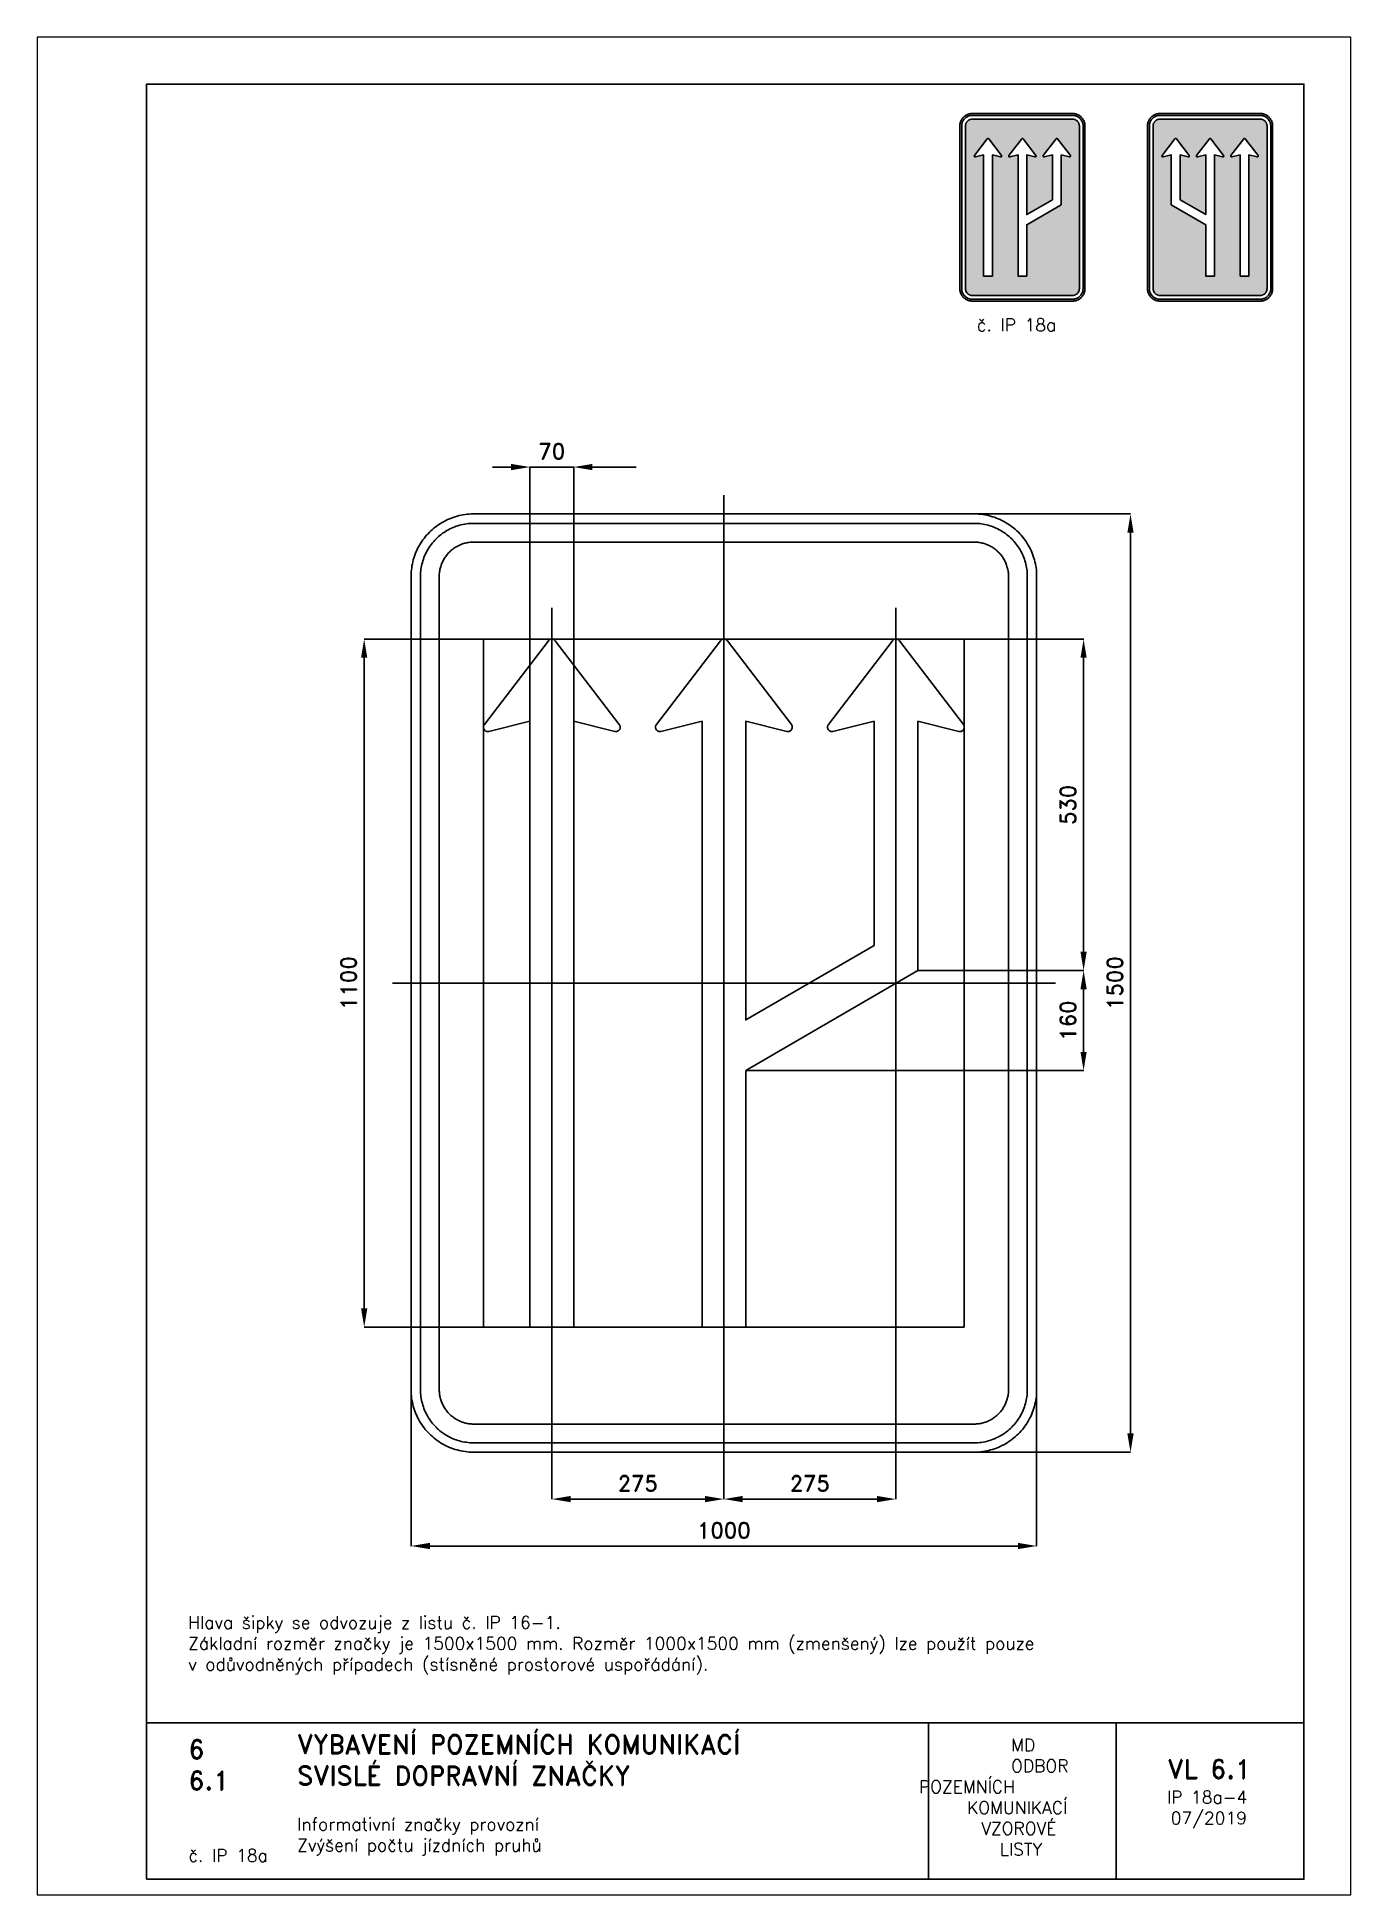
# Paper-space layout 'IP 18a-4' of a CAD drawing. Header units: millimetres. Extents: x 0 to 210, y 0 to 297.
# The model-space entities are those that its viewports show. They can reach past a viewport. Long polylines and large blocks are cut down to what shows.
import ezdxf

# ---------------------------------------------------------------- set-up
doc = ezdxf.new("R2010")
doc.units = ezdxf.units.MM
doc.header["$LTSCALE"] = 5
doc.linetypes.add('ČERCHOVANÁX2', pattern=[2, 1, -0.5, 0, -0.5])
doc.linetypes.add('ČÁRKOVANÁX2', pattern=[1.5, 1, -0.5])
for name, color, linetype in [('Kóty', 2, 'Continuous'), ('Rozpiska', 7, 'Continuous'), ('Značka', 7, 'Continuous')]:
    doc.layers.add(name, color=color, linetype=linetype)
doc.layers.add('Rámeček', color=6, linetype='Continuous', plot=False)
doc.styles.get("Standard").update_dxf_attribs({"font": 'romand.shx', "height": 25})
doc.dimstyles.get("Standard").update_dxf_attribs({"dimtxt": 25, "dimasz": 30, "dimexe": 0.18, "dimexo": 0.0625, "dimgap": 12.5, "dimtad": 1, "dimdec": 0, "dimzin": 0, "dimdsep": 46, "dimtxsty": 'Standard', "dimcen": 0.09, "dimadec": 0, "dimazin": 0, "dimtfac": 1, "dimtdec": 0, "dimtofl": 0, "dimtmove": 0, "dimatfit": 3, "dimfxl": 1, "dimtolj": 1, "dimtzin": 0, "dimarcsym": 0})

psp = doc.layouts.new('IP 18a-4')

# ---------------------------------------------------------------- texts
at = {"layer": 'Rozpiska', "color": 7, "attachment_point": 1}
for s, width, gutter_width, heights, insert, char_height in [('\\pi2.71429;č. IP 18a', 20, 125, [0], (147.5, 252), 2), ('Hlava šipky se odvozuje z listu č. IP 16-1.\\PZákladní rozměr značky je 1500x1500 mm. Rozměr 1000x1500 mm (zmenšený) lze použít pouze {\\H2.02381x; }\\Pv odůvodněných případech (stísněné prostorové uspořádání).{\\H1.84921x; }', 167.386, 100, [0], (24.14, 44.54), 2), ('6', 149.0422, 100, [0], (24.17, 24.77), 3), ('{\\C6;VYBAVENÍ POZEMNÍCH KOMUNIKACÍ\\P}SVISLÉ DOPRAVNÍ ZNAČKY{\\H1.34524x; }', 149.0422, 100, [0], (41.56, 25.56), 3), ('\\pi14.7414;{\\C6;MD\\P\\pi2.36044;}ODBOR POZEMNÍCH{\\H1.57143x; }\\P\\pi7.69378;KOMUNIKACÍ{\\H1.5x; }\\P\\pi9.97949;{\\C6;VZOROVÉ\\H1.47619x; \\H0.67742x;\\P\\pi12.93187;LISTY\\H1.26984x; }', 33.1018, 100, [0], (140.95, 24.95), 2), ('\\pi1.03113;{\\H1.5x;\\C6;VL 6.1\\P\\pi0.93585;\\H0.66667x;IP 18a-4\\H1.66666x; \\H0.6x;\\P\\pi1.5549;07/2019\\H1.80159x; }', 16.0623, 100, [0], (179.66, 21.61), 2), ('6.1', 149.0422, 100, [0], (24.17, 19.78), 3), ('{\\C6;Informativní značky provozní\\P}Zvýšení počtu jízdních pruhů{\\H1.83333x; }', 149.0422, 100, [0], (41.56, 12.29), 2), ('{\\C6;č. IP 18a}', 18.3305, 100, [2.67], (24.18, 7.3), 2)]:
    psp.add_mtext_dynamic_manual_height_columns(s, width=width, gutter_width=gutter_width, heights=heights, dxfattribs=dict(at, insert=insert, char_height=char_height))

msp = doc.modelspace()

# ---------------------------------------------------------------- blocks, each defined once
blk = doc.blocks.new('*D0')
at = {"layer": 'Defpoints', "color": 0, "transparency": 16777216}
for p in [(-500, -576.2), (500, -596.8), (500, -900)]:
    blk.add_point(p, dxfattribs=at)
at = {"layer": 'Kóty', "color": 0, "lineweight": -2, "transparency": 16777216}
for p, q in [((-500, -576.2), (-500, -900.2)), ((500, -596.9), (500, -900.2)), ((-470, -900), (470, -900))]:
    blk.add_line(p, q, dxfattribs=at)
at = {"layer": 'Kóty', "color": 0, "transparency": 16777216}
for points in [[(-470, -895), (-470, -905), (-500, -900)], [(470, -895), (470, -905), (500, -900)]]:
    blk.add_solid(points, dxfattribs=at)
at = {"layer": 'Kóty', "color": 0, "transparency": 16777216, "insert": (0, -875), "char_height": 25, "attachment_point": 5}
blk.add_mtext('\\A1;1000', dxfattribs=at)
blk = doc.blocks.new('*D1')
at = {"layer": 'Defpoints', "color": 0, "transparency": 16777216}
for p in [(339.5, 750), (351.4, -750), (650, -750)]:
    blk.add_point(p, dxfattribs=at)
at = {"layer": 'Kóty', "color": 0, "lineweight": -2, "transparency": 16777216}
for p, q in [((339.6, 750), (650.2, 750)), ((650, 720), (650, -720)), ((351.5, -750), (650.2, -750))]:
    blk.add_line(p, q, dxfattribs=at)
at = {"layer": 'Kóty', "color": 0, "transparency": 16777216}
for points in [[(645, 720), (655, 720), (650, 750)], [(645, -720), (655, -720), (650, -750)]]:
    blk.add_solid(points, dxfattribs=at)
at = {"layer": 'Kóty', "color": 0, "transparency": 16777216, "insert": (625, 0), "char_height": 25, "attachment_point": 5, "rotation": 90}
blk.add_mtext('\\A1;1500', dxfattribs=at)
blk = doc.blocks.new('*D2')
at = {"layer": 'Defpoints', "color": 0, "transparency": 16777216}
for p in [(-575, 550), (-384.29, 550), (-304.861, -550)]:
    blk.add_point(p, dxfattribs=at)
at = {"layer": 'Kóty', "color": 0, "lineweight": -2, "transparency": 16777216}
for p, q in [((-384.3525, 550), (-575.18, 550)), ((-575, -520), (-575, 520)), ((-304.9235, -550), (-575.18, -550))]:
    blk.add_line(p, q, dxfattribs=at)
at = {"layer": 'Kóty', "color": 0, "transparency": 16777216}
for points in [[(-580, 520), (-570, 520), (-575, 550)], [(-580, -520), (-570, -520), (-575, -550)]]:
    blk.add_solid(points, dxfattribs=at)
at = {"layer": 'Kóty', "color": 0, "transparency": 16777216, "insert": (-600, 0), "char_height": 25, "attachment_point": 5, "rotation": 90}
blk.add_mtext('\\A1;1100', dxfattribs=at)
blk = doc.blocks.new('*D3')
at = {"layer": 'Defpoints', "color": 0, "transparency": 16777216}
for p in [(-275, -600), (0, -780), (0, -825)]:
    blk.add_point(p, dxfattribs=at)
at = {"layer": 'Kóty', "color": 0, "lineweight": -2, "transparency": 16777216}
for p, q in [((-275, -600.0625), (-275, -825.18)), ((0, -780.0625), (0, -825.18)), ((-245, -825), (-30, -825))]:
    blk.add_line(p, q, dxfattribs=at)
at = {"layer": 'Kóty', "color": 0, "transparency": 16777216}
for points in [[(-245, -820), (-245, -830), (-275, -825)], [(-30, -820), (-30, -830), (0, -825)]]:
    blk.add_solid(points, dxfattribs=at)
at = {"layer": 'Kóty', "color": 0, "transparency": 16777216, "insert": (-137.5, -800), "char_height": 25, "attachment_point": 5}
blk.add_mtext('\\A1;275', dxfattribs=at)
blk = doc.blocks.new('*D4')
at = {"layer": 'Defpoints', "color": 0, "transparency": 16777216}
for p in [(275, -600), (0, -780.0625), (275, -825)]:
    blk.add_point(p, dxfattribs=at)
at = {"layer": 'Kóty', "color": 0, "lineweight": -2, "transparency": 16777216}
for p, q in [((275, -600.0625), (275, -825.18)), ((0, -780.125), (0, -825.18)), ((30, -825), (245, -825))]:
    blk.add_line(p, q, dxfattribs=at)
at = {"layer": 'Kóty', "color": 0, "transparency": 16777216}
for points in [[(30, -820), (30, -830), (0, -825)], [(245, -820), (245, -830), (275, -825)]]:
    blk.add_solid(points, dxfattribs=at)
at = {"layer": 'Kóty', "color": 0, "transparency": 16777216, "insert": (137.5, -800), "char_height": 25, "attachment_point": 5}
blk.add_mtext('\\A1;275', dxfattribs=at)
blk = doc.blocks.new('*D5')
at = {"layer": 'Defpoints', "color": 0, "transparency": 16777216}
for p in [(-240.05, 825), (-310.05, 418.53), (-240.05, 418.53)]:
    blk.add_point(p, dxfattribs=at)
at = {"layer": 'Kóty', "color": 0, "lineweight": -2, "transparency": 16777216}
for p, q in [((-340.05, 825), (-370.05, 825)), ((-310.05, 418.5925), (-310.05, 825.18)), ((-240.05, 418.5925), (-240.05, 825.18)), ((-210.05, 825), (-180.05, 825))]:
    blk.add_line(p, q, dxfattribs=at)
at = {"layer": 'Kóty', "color": 0, "transparency": 16777216}
for points in [[(-340.05, 830), (-340.05, 820), (-310.05, 825)], [(-210.05, 830), (-210.05, 820), (-240.05, 825)]]:
    blk.add_solid(points, dxfattribs=at)
at = {"layer": 'Kóty', "color": 0, "transparency": 16777216, "insert": (-275.05, 850), "char_height": 25, "attachment_point": 5}
blk.add_mtext('\\A1;70', dxfattribs=at)
blk = doc.blocks.new('*D6')
at = {"layer": 'Defpoints', "color": 0, "transparency": 16777216}
for p in [(384.4, 550), (310, 20), (575, 20)]:
    blk.add_point(p, dxfattribs=at)
at = {"layer": 'Kóty', "color": 0, "lineweight": -2, "transparency": 16777216}
for p, q in [((384.4, 550), (575.2, 550)), ((575, 520), (575, 50)), ((310.1, 20), (575.2, 20))]:
    blk.add_line(p, q, dxfattribs=at)
at = {"layer": 'Kóty', "color": 0, "transparency": 16777216}
for points in [[(570, 520), (580, 520), (575, 550)], [(570, 50), (580, 50), (575, 20)]]:
    blk.add_solid(points, dxfattribs=at)
at = {"layer": 'Kóty', "color": 0, "transparency": 16777216, "insert": (550, 285), "char_height": 25, "attachment_point": 5, "rotation": 90}
blk.add_mtext('\\A1;530', dxfattribs=at)
blk = doc.blocks.new('*D7')
at = {"layer": 'Defpoints', "color": 0, "transparency": 16777216}
for p in [(310.1, 20), (35.1, -140), (575, -140)]:
    blk.add_point(p, dxfattribs=at)
at = {"layer": 'Kóty', "color": 0, "lineweight": -2, "transparency": 16777216}
for p, q in [((310.2, 20), (575.2, 20)), ((575, -10), (575, -110)), ((35.1, -140), (575.2, -140))]:
    blk.add_line(p, q, dxfattribs=at)
at = {"layer": 'Kóty', "color": 0, "transparency": 16777216}
for points in [[(570, -10), (580, -10), (575, 20)], [(570, -110), (580, -110), (575, -140)]]:
    blk.add_solid(points, dxfattribs=at)
at = {"layer": 'Kóty', "color": 0, "transparency": 16777216, "insert": (550, -60), "char_height": 25, "attachment_point": 5, "rotation": 90}
blk.add_mtext('\\A1;160', dxfattribs=at)

# ---------------------------------------------------------------- dimensions: what is measured, and where the dimension line sits
at = {"layer": 'Kóty'}
for base, p1, p2, picture, middle in [((-240.05, 825), (-310.05, 418.53), (-240.05, 418.53), '*D5', (-275.05, 850)), ((500, -900), (-500, -576.16922), (500, -596.79775), '*D0', (0, -875)), ((0, -825), (-275, -600), (0, -780), '*D3', (-137.5, -800)), ((275, -825), (0, -780.0625), (275, -600), '*D4', (137.5, -800))]:
    dim = msp.add_linear_dim(base=base, p1=p1, p2=p2, dimstyle='Standard', dxfattribs=at)
    dim.commit()
    dim.dimension.update_dxf_attribs({"geometry": picture, "text_midpoint": middle})
for base, p1, p2, picture, middle in [((650, -750), (339.5288, 750), (351.41399, -750), '*D1', (625, 0)), ((-575, 550), (-304.861, -550), (-384.29, 550), '*D2', (-600, 0)), ((575, 20), (384.3525, 550), (310.04656, 20), '*D6', (550, 285)), ((575, -139.999), (310.10906, 20), (35.05, -139.999), '*D7', (550, -59.9995))]:
    dim = msp.add_linear_dim(base=base, p1=p1, p2=p2, angle=90, dimstyle='Standard', dxfattribs=at)
    dim.commit()
    dim.dimension.update_dxf_attribs({"geometry": picture, "text_midpoint": middle})

# ---------------------------------------------------------------- linework, layer by layer
at = {"layer": 'Kóty'}
for points in [[(-310.05, 825), (-240.05, 825)], [(-220.015, 825), (-140.015, 825)]]:
    msp.add_lwpolyline(points, dxfattribs=at)
at = {"layer": 'Značka', "color": 6, "linetype": 'ČERCHOVANÁX2', "ltscale": 5}
for points in [[(0, -780), (0, 780)], [(-275, -600), (-275, 600)], [(275, -600), (275, 600)], [(530, 0), (-530, 0)]]:
    msp.add_lwpolyline(points, dxfattribs=at)
at = {"layer": 'Značka', "color": 5}
for points in [[(-400, -750), (-400.393, -749.99883), (-400.785, -749.99692, -0.0321801), (-413.6978, -749.09245, -0.0354432), (-426.3873, -746.45574, -0.0362667), (-438.6591, -742.3068, -0.0344205), (-450.2266, -736.4713, -0.0337216), (-461.0042, -729.2849, -0.0340847), (-470.7107, -720.7107, -0.0342086), (-479.2931, -711.0064, -0.0342292), (-486.4713, -700.2266, -0.0340441), (-492.2651, -688.6512, -0.0334121), (-496.45574, -676.3873, -0.0341269), (-499.13547, -663.6918, -0.0367447), (-499.99692, -650.785), (-499.99892, -650.393), (-500, -650), (-500, 650), (-499.99883, 650.39), (-499.99692, 650.79, -0.0321796), (-499.09245, 663.7, -0.0354411), (-496.45574, 676.39, -0.0362697), (-492.3068, 688.66, -0.0344172), (-486.4713, 700.23, -0.033719), (-479.2849, 711, -0.0340776), (-470.7107, 720.71, -0.0342077), (-461.0064, 729.29, -0.0342268), (-450.2266, 736.47, -0.0340514), (-438.6512, 742.27, -0.0334162), (-426.3873, 746.46, -0.0341286), (-413.6918, 749.14, -0.0367456), (-400.785, 750), (-400.393, 750), (-400, 750), (400, 750), (400.393, 750), (400.785, 750, -0.0321794), (413.698, 749.09, -0.0354509), (426.387, 746.46, -0.0362816), (438.659, 742.31, -0.0344246), (450.227, 736.47, -0.0337312), (461.004, 729.28, -0.034081), (470.711, 720.71, -0.0342138), (479.293, 711.01, -0.0342285), (486.471, 700.23, -0.0340344), (492.265, 688.65, -0.0334114), (496.46, 676.39, -0.0341223), (499.14, 663.69, -0.0367412), (500, 650.79), (500, 650.39), (500, 650), (500, -650), (500, -650.393), (500, -650.785, -0.0321792), (499.09, -663.6978, -0.0354418), (496.46, -676.3873, -0.0362638), (492.307, -688.6591, -0.0344153), (486.471, -700.2266, -0.0337192), (479.285, -711.0042, -0.034086), (470.711, -720.7107, -0.0342054), (461.006, -729.2931, -0.0342295), (450.227, -736.4713, -0.0340459), (438.651, -742.2651, -0.0334135), (426.387, -746.45574, -0.034127), (413.692, -749.13547, -0.036745), (400.785, -749.99692), (400.393, -749.99892), (400, -750), (-400, -750)], [(-400, -735), (-400.334, -734.999), (-400.668, -734.9974, -0.0321799), (-411.6431, -734.2286, -0.0354431), (-422.4292, -731.9874, -0.036267), (-432.8602, -728.4608, -0.0344205), (-442.6926, -723.5006, -0.0337214), (-451.8536, -717.3922, -0.0340847), (-460.1041, -710.1041, -0.0342085), (-467.3991, -701.8554, -0.0342292), (-473.5006, -692.6926, -0.0340447), (-478.4254, -682.8535, -0.0334123), (-481.9874, -672.4292, -0.0341271), (-484.2652, -661.638, -0.0367448), (-484.9974, -650.668), (-484.9991, -650.334), (-485, -650), (-485, 650), (-484.999, 650.33), (-484.9974, 650.67, -0.0321808), (-484.2286, 661.64, -0.0354437), (-481.9874, 672.43, -0.0362674), (-478.4608, 682.86, -0.034419), (-473.5006, 692.69, -0.0337112), (-467.3922, 701.85, -0.0340785), (-460.1041, 710.1, -0.034195), (-451.8554, 717.4, -0.0342194), (-442.6926, 723.5, -0.0340514), (-432.8535, 728.43, -0.0334085), (-422.4292, 731.99, -0.0341207), (-411.638, 734.27, -0.0367451), (-400.668, 735), (-400.334, 735), (-400, 735), (400, 735), (400.334, 735), (400.668, 735, -0.0321738), (411.643, 734.23, -0.0354396), (422.429, 731.99, -0.0362613), (432.86, 728.46, -0.0344296), (442.693, 723.5, -0.0337309), (451.854, 717.39, -0.0340802), (460.104, 710.1, -0.0342125), (467.399, 701.86, -0.03423), (473.501, 692.69, -0.0340367), (478.425, 682.85, -0.0334178), (481.987, 672.43, -0.0341274), (484.265, 661.64, -0.0367509), (484.997, 650.67), (484.999, 650.33), (485, 650), (485, -650), (484.999, -650.334), (484.997, -650.668, -0.0321847), (484.229, -661.6431, -0.0354498), (481.987, -672.4292, -0.0362714), (478.461, -682.8602, -0.0344187), (473.501, -692.6926, -0.0337149), (467.392, -701.8536, -0.0340831), (460.104, -710.1041, -0.0342094), (451.855, -717.3991, -0.0342308), (442.693, -723.5006, -0.0340424), (432.854, -728.4254, -0.0334111), (422.429, -731.9874, -0.0341271), (411.638, -734.2652, -0.0367448), (400.668, -734.9974), (400.334, -734.9991), (400, -735), (-400, -735)], [(-400, -705), (400, -705), (400.216, -704.9994), (400.432, -704.9983, 0.0321799), (407.534, -704.5008, 0.0354424), (414.513, -703.0507, 0.0362647), (421.263, -700.7687, 0.0344223), (427.625, -697.5592, 0.033717), (433.552, -693.6067, 0.034088), (438.891, -688.8909, 0.0342122), (443.611, -683.5535, 0.0342287), (447.559, -677.6246, 0.0340415), (450.746, -671.2582, 0.0334124), (453.051, -664.513, 0.0341249), (454.525, -657.5305, 0.0367432), (454.998, -650.432), (454.999, -650.216), (455, -650), (455, 650), (454.999, 650.22), (454.998, 650.43, 0.0321867), (454.501, 657.53, 0.0354421), (453.051, 664.51, 0.0362779), (450.769, 671.26, 0.0344207), (447.559, 677.62, 0.0337176), (443.607, 683.55, 0.0340785), (438.891, 688.89, 0.0341988), (433.554, 693.61, 0.0342361), (427.625, 697.56, 0.0340303), (421.258, 700.75, 0.033395), (414.513, 703.05, 0.0341092), (407.53, 704.52, 0.0367438), (400.432, 705), (400.216, 705), (400, 705), (-400, 705), (-400.216, 705), (-400.432, 705, 0.0321706), (-407.5338, 704.5, 0.0354292), (-414.513, 703.05, 0.036266), (-421.2625, 700.77, 0.0344312), (-427.6246, 697.56, 0.0337345), (-433.5523, 693.61, 0.034079), (-438.8909, 688.89, 0.0342245), (-443.6112, 683.55, 0.0342352), (-447.5592, 677.62, 0.0340405), (-450.7458, 671.26, 0.0334087), (-453.0507, 664.51, 0.034125), (-454.5245, 657.53, 0.0367448), (-454.9983, 650.43), (-454.9994, 650.22), (-455, 650), (-455, -650), (-454.9994, -650.216), (-454.9983, -650.432, 0.0321797), (-454.5008, -657.5338, 0.0354429), (-453.0507, -664.513, 0.0362669), (-450.7687, -671.2625, 0.0344214), (-447.5592, -677.6246, 0.0337215), (-443.6067, -683.5523, 0.0340845), (-438.8909, -688.8909, 0.0342083), (-433.5535, -693.6112, 0.0342301), (-427.6246, -697.5592, 0.0340439), (-421.2582, -700.7458, 0.0334124), (-414.513, -703.0507, 0.0341275), (-407.5305, -704.5245, 0.0367453), (-400.432, -704.9983), (-400.216, -704.9994), (-400, -705)], [(-240.05, -550), (-240.05, 418.53), (-174.38, 402.31), (-174.25, 402.28), (-174.12, 402.25), (-173.22, 402.13, 0.0355621), (-172.3, 402.13, 0.0336465), (-171.45, 402.23), (-170.62, 402.44), (-169.83, 402.74), (-169.07, 403.14), (-168.37, 403.64), (-167.73, 404.21), (-167.49, 404.47), (-167.27, 404.74), (-167.13, 404.91), (-167, 405.09), (-166.93, 405.2), (-166.85, 405.31), (-166.78, 405.42), (-166.71, 405.54), (-166.58, 405.77), (-166.46, 406), (-166.19, 406.59), (-165.98, 407.21), (-165.79, 408.03), (-165.71, 408.88), (-165.72, 409.72), (-165.85, 410.56), (-166.07, 411.38), (-166.4, 412.17), (-166.56, 412.48), (-166.74, 412.77), (-166.86, 412.96), (-166.98, 413.14), (-167.06, 413.25), (-167.14, 413.36), (-269.49, 547.25), (-269.55, 547.33), (-269.61, 547.41), (-270.06, 547.92), (-270.56, 548.37), (-271.07, 548.76), (-271.61, 549.1), (-272.18, 549.39), (-272.78, 549.62), (-273.39, 549.8), (-274.02, 549.92), (-274.28, 549.96), (-274.53, 549.98), (-274.7, 549.99), (-274.86, 550), (-274.96, 550), (-275.06, 550), (-275.15, 550), (-275.25, 550), (-275.45, 549.99), (-275.64, 549.98), (-276.12, 549.92), (-276.6, 549.83), (-277.21, 549.66), (-277.81, 549.44), (-278.38, 549.16), (-278.93, 548.83), (-279.44, 548.46), (-279.92, 548.03), (-280.1, 547.85), (-280.28, 547.66), (-280.39, 547.53), (-280.49, 547.41), (-280.55, 547.33), (-280.61, 547.25), (-382.91, 413.36), (-382.99, 413.25), (-383.07, 413.14), (-383.55, 412.36), (-383.91, 411.52), (-384.16, 410.7), (-384.29, 409.85), (-384.33, 409), (-384.26, 408.15), (-384.09, 407.31), (-383.82, 406.5), (-383.68, 406.17), (-383.52, 405.86), (-383.35, 405.55), (-383.16, 405.25), (-382.53, 404.42), (-381.77, 403.7), (-381.09, 403.19), (-380.35, 402.78), (-379.57, 402.46), (-378.75, 402.24), (-377.91, 402.12, 0.0338119), (-377.05, 402.11), (-376.71, 402.13), (-376.36, 402.17), (-376.15, 402.21), (-375.93, 402.25), (-375.8, 402.28), (-375.67, 402.31), (-310.05, 418.53), (-310.05, -550), (-240.05, -550)], [(-34.95, 418.53), (-100.62, 402.31), (-100.75, 402.28), (-100.88, 402.25), (-101.78, 402.13, -0.0355621), (-102.7, 402.13, -0.0336465), (-103.55, 402.23), (-104.38, 402.44), (-105.18, 402.74), (-105.93, 403.14), (-106.63, 403.64), (-107.27, 404.21), (-107.51, 404.47), (-107.73, 404.74), (-107.95, 405.02), (-108.15, 405.31), (-108.66, 406.23), (-109.02, 407.21), (-109.21, 408.04), (-109.29, 408.88), (-109.28, 409.72), (-109.15, 410.56), (-108.93, 411.38), (-108.6, 412.17), (-108.44, 412.48), (-108.26, 412.77), (-108.14, 412.96), (-108.02, 413.14), (-107.94, 413.25), (-107.86, 413.36), (-5.51, 547.25), (-5.45, 547.33), (-5.39, 547.41), (-4.94, 547.92), (-4.44, 548.37), (-3.93, 548.76), (-3.39, 549.1), (-2.82, 549.39), (-2.23, 549.62), (-1.61, 549.8), (-0.98, 549.92), (-0.72, 549.96), (-0.47, 549.98), (-0.3, 549.99), (-0.14, 550), (-0.04, 550), (0.06, 550), (0.15, 550), (0.25, 550), (0.45, 549.99), (0.64, 549.98), (1.12, 549.92), (1.6, 549.83), (2.21, 549.66), (2.81, 549.44), (3.38, 549.16), (3.93, 548.83), (4.44, 548.46), (4.92, 548.03), (5.1, 547.85), (5.28, 547.66), (5.38, 547.53), (5.49, 547.41), (5.55, 547.33), (5.61, 547.25), (107.91, 413.36), (107.99, 413.25), (108.07, 413.14), (108.54, 412.36), (108.91, 411.52), (109.16, 410.7), (109.29, 409.85), (109.33, 409), (109.26, 408.15), (109.09, 407.31), (108.82, 406.5), (108.68, 406.17), (108.52, 405.86), (108.35, 405.55), (108.16, 405.25), (107.53, 404.42), (106.77, 403.7), (106.09, 403.19), (105.34, 402.78), (104.56, 402.46), (103.75, 402.24), (102.91, 402.12, -0.0338119), (102.05, 402.11), (101.71, 402.13), (101.36, 402.17), (101.14, 402.21), (100.93, 402.25), (100.8, 402.28), (100.67, 402.31), (35.05, 418.53), (35.05, -59.012), (240.05, 60.261), (240.05, 418.53), (174.38, 402.31), (174.25, 402.28), (174.12, 402.25), (173.22, 402.13, -0.0355621), (172.3, 402.13, -0.0336465), (171.45, 402.23), (170.62, 402.44), (169.83, 402.74), (169.07, 403.14), (168.37, 403.64), (167.73, 404.21), (167.49, 404.47), (167.27, 404.74), (167.05, 405.02), (166.85, 405.31), (166.34, 406.23), (165.98, 407.21), (165.79, 408.04), (165.71, 408.88), (165.73, 409.72), (165.85, 410.56), (166.07, 411.38), (166.4, 412.17), (166.56, 412.48), (166.74, 412.77), (166.86, 412.96), (166.98, 413.14), (167.06, 413.25), (167.14, 413.36), (269.49, 547.25), (269.55, 547.33), (269.61, 547.41), (270.06, 547.92), (270.56, 548.37), (271.07, 548.76), (271.61, 549.1), (272.18, 549.39), (272.78, 549.62), (273.39, 549.8), (274.02, 549.92), (274.28, 549.96), (274.53, 549.98), (274.7, 549.99), (274.86, 550), (274.96, 550), (275.06, 550), (275.15, 550), (275.25, 550), (275.45, 549.99), (275.64, 549.98), (276.12, 549.92), (276.6, 549.83), (277.21, 549.66), (277.81, 549.44), (278.38, 549.16), (278.93, 548.83), (279.44, 548.46), (279.92, 548.03), (280.1, 547.85), (280.28, 547.66), (280.39, 547.53), (280.49, 547.41), (280.55, 547.33), (280.61, 547.25), (382.91, 413.36), (382.99, 413.25), (383.07, 413.14), (383.55, 412.36), (383.91, 411.52), (384.16, 410.7), (384.29, 409.85), (384.33, 409), (384.26, 408.15), (384.09, 407.31), (383.82, 406.5), (383.68, 406.17), (383.52, 405.86), (383.35, 405.55), (383.16, 405.25), (382.53, 404.42), (381.77, 403.7), (381.09, 403.19), (380.35, 402.78), (379.57, 402.46), (378.75, 402.24), (377.91, 402.12, -0.0338119), (377.05, 402.11), (376.71, 402.13), (376.36, 402.17), (376.15, 402.21), (375.93, 402.25), (375.8, 402.28), (375.67, 402.31), (310.05, 418.53), (310.05, 20.002), (35.05, -139.999), (35.05, -550), (-34.95, -550), (-34.95, 418.53)]]:
    msp.add_lwpolyline(points, format="xyb", dxfattribs=at)
at = {"layer": 'Značka', "color": 6, "linetype": 'ČÁRKOVANÁX2', "ltscale": 2.5}
msp.add_lwpolyline([(-384.29, -550), (-384.29, 550), (384.29, 550), (384.29, -550), (-384.29, -550)], dxfattribs=at)

msp.set_redraw_order([(e.dxf.handle, doc.entitydb.next_handle()) for e in msp.query("TEXT MTEXT ATTDEF DIMENSION ARC_DIMENSION")])  # texts and dimensions are drawn at this point

# ---------------------------------------------------------------- hatches: boundary and pattern name
at = {"layer": 'Značka'}
h = psp.add_hatch(color=170, dxfattribs=at)
h.dxf.hatch_style = 1
edge = h.paths.add_edge_path(flags=0)
edge.add_line((152.7, 258.8), (152.7, 278.17))
edge.add_line((152.7, 278.17), (154.01, 277.85))
edge.add_line((154.01, 277.85), (154.01, 277.85))
edge.add_line((154.01, 277.85), (154.02, 277.85))
edge.add_line((154.02, 277.85), (154.04, 277.84))
edge.add_arc((154.04, 277.97), 0.13, 265.9266, 274.0734)
edge.add_arc((154.05, 277.97), 0.127, 272.8557, 280.564)
edge.add_line((154.07, 277.84), (154.09, 277.85))
edge.add_line((154.09, 277.85), (154.1, 277.85))
edge.add_line((154.1, 277.85), (154.12, 277.86))
edge.add_line((154.12, 277.86), (154.13, 277.87))
edge.add_line((154.13, 277.87), (154.15, 277.88))
edge.add_line((154.15, 277.88), (154.15, 277.89))
edge.add_line((154.15, 277.89), (154.15, 277.89))
edge.add_line((154.15, 277.89), (154.16, 277.9))
edge.add_line((154.16, 277.9), (154.16, 277.9))
edge.add_line((154.16, 277.9), (154.16, 277.9))
edge.add_line((154.16, 277.9), (154.16, 277.91))
edge.add_line((154.16, 277.91), (154.16, 277.91))
edge.add_line((154.16, 277.91), (154.17, 277.91))
edge.add_line((154.17, 277.91), (154.17, 277.92))
edge.add_line((154.17, 277.92), (154.17, 277.92))
edge.add_line((154.17, 277.92), (154.18, 277.93))
edge.add_line((154.18, 277.93), (154.18, 277.94))
edge.add_line((154.18, 277.94), (154.18, 277.96))
edge.add_line((154.18, 277.96), (154.19, 277.98))
edge.add_line((154.19, 277.98), (154.19, 277.99))
edge.add_line((154.19, 277.99), (154.18, 278.01))
edge.add_line((154.18, 278.01), (154.18, 278.03))
edge.add_line((154.18, 278.03), (154.17, 278.04))
edge.add_line((154.17, 278.04), (154.17, 278.05))
edge.add_line((154.17, 278.05), (154.17, 278.06))
edge.add_line((154.17, 278.06), (154.16, 278.06))
edge.add_line((154.16, 278.06), (154.16, 278.06))
edge.add_line((154.16, 278.06), (154.16, 278.07))
edge.add_line((154.16, 278.07), (154.16, 278.07))
edge.add_line((154.16, 278.07), (152.11, 280.75))
edge.add_line((152.11, 280.75), (152.11, 280.75))
edge.add_line((152.11, 280.75), (152.11, 280.75))
edge.add_line((152.11, 280.75), (152.1, 280.76))
edge.add_line((152.1, 280.76), (152.09, 280.77))
edge.add_line((152.09, 280.77), (152.08, 280.78))
edge.add_line((152.08, 280.78), (152.07, 280.78))
edge.add_line((152.07, 280.78), (152.06, 280.79))
edge.add_line((152.06, 280.79), (152.04, 280.79))
edge.add_line((152.04, 280.79), (152.03, 280.8))
edge.add_line((152.03, 280.8), (152.02, 280.8))
edge.add_line((152.02, 280.8), (152.01, 280.8))
edge.add_line((152.01, 280.8), (152.01, 280.8))
edge.add_line((152.01, 280.8), (152.01, 280.8))
edge.add_line((152.01, 280.8), (152, 280.8))
edge.add_line((152, 280.8), (152, 280.8))
edge.add_line((152, 280.8), (152, 280.8))
edge.add_line((152, 280.8), (152, 280.8))
edge.add_line((152, 280.8), (151.99, 280.8))
edge.add_line((151.99, 280.8), (151.99, 280.8))
edge.add_line((151.99, 280.8), (151.99, 280.8))
edge.add_line((151.99, 280.8), (151.98, 280.8))
edge.add_line((151.98, 280.8), (151.97, 280.8))
edge.add_line((151.97, 280.8), (151.96, 280.79))
edge.add_line((151.96, 280.79), (151.94, 280.79))
edge.add_line((151.94, 280.79), (151.93, 280.78))
edge.add_line((151.93, 280.78), (151.92, 280.78))
edge.add_line((151.92, 280.78), (151.91, 280.77))
edge.add_line((151.91, 280.77), (151.9, 280.76))
edge.add_line((151.9, 280.76), (151.9, 280.76))
edge.add_line((151.9, 280.76), (151.89, 280.75))
edge.add_line((151.89, 280.75), (151.89, 280.75))
edge.add_line((151.89, 280.75), (151.89, 280.75))
edge.add_line((151.89, 280.75), (151.89, 280.75))
edge.add_line((151.89, 280.75), (151.89, 280.75))
edge.add_line((151.89, 280.75), (149.84, 278.07))
edge.add_line((149.84, 278.07), (149.84, 278.07))
edge.add_line((149.84, 278.07), (149.84, 278.06))
edge.add_line((149.84, 278.06), (149.83, 278.05))
edge.add_line((149.83, 278.05), (149.82, 278.03))
edge.add_line((149.82, 278.03), (149.82, 278.01))
edge.add_line((149.82, 278.01), (149.81, 278))
edge.add_line((149.81, 278), (149.81, 277.98))
edge.add_line((149.81, 277.98), (149.81, 277.96))
edge.add_line((149.81, 277.96), (149.82, 277.95))
edge.add_line((149.82, 277.95), (149.82, 277.93))
edge.add_line((149.82, 277.93), (149.83, 277.92))
edge.add_line((149.83, 277.92), (149.83, 277.92))
edge.add_line((149.83, 277.92), (149.83, 277.91))
edge.add_line((149.83, 277.91), (149.84, 277.91))
edge.add_line((149.84, 277.91), (149.85, 277.89))
edge.add_line((149.85, 277.89), (149.86, 277.87))
edge.add_line((149.86, 277.87), (149.88, 277.86))
edge.add_line((149.88, 277.86), (149.89, 277.86))
edge.add_line((149.89, 277.86), (149.91, 277.85))
edge.add_line((149.91, 277.85), (149.92, 277.84))
edge.add_line((149.92, 277.84), (149.94, 277.84))
edge.add_arc((149.95, 277.97), 0.127, 265.4607, 273.2069)
edge.add_line((149.96, 277.84), (149.97, 277.84))
edge.add_line((149.97, 277.84), (149.97, 277.84))
edge.add_line((149.97, 277.84), (149.98, 277.84))
edge.add_line((149.98, 277.84), (149.98, 277.85))
edge.add_line((149.98, 277.85), (149.98, 277.85))
edge.add_line((149.98, 277.85), (149.99, 277.85))
edge.add_line((149.99, 277.85), (151.3, 278.17))
edge.add_line((151.3, 278.17), (151.3, 258.8))
edge.add_line((151.3, 258.8), (152.7, 258.8))
edge = h.paths.add_edge_path(flags=0)
edge.add_line((156.8, 278.17), (155.49, 277.85))
edge.add_line((155.49, 277.85), (155.48, 277.85))
edge.add_line((155.48, 277.85), (155.48, 277.85))
edge.add_line((155.48, 277.85), (155.46, 277.84))
edge.add_arc((155.46, 277.97), 0.13, 265.9266, 274.0734, ccw=False)
edge.add_arc((155.45, 277.97), 0.127, 259.436, 267.1443, ccw=False)
edge.add_line((155.43, 277.84), (155.41, 277.85))
edge.add_line((155.41, 277.85), (155.4, 277.85))
edge.add_line((155.4, 277.85), (155.38, 277.86))
edge.add_line((155.38, 277.86), (155.37, 277.87))
edge.add_line((155.37, 277.87), (155.35, 277.88))
edge.add_line((155.35, 277.88), (155.35, 277.89))
edge.add_line((155.35, 277.89), (155.35, 277.89))
edge.add_line((155.35, 277.89), (155.34, 277.9))
edge.add_line((155.34, 277.9), (155.34, 277.91))
edge.add_line((155.34, 277.91), (155.33, 277.92))
edge.add_line((155.33, 277.92), (155.32, 277.94))
edge.add_line((155.32, 277.94), (155.32, 277.96))
edge.add_line((155.32, 277.96), (155.31, 277.98))
edge.add_line((155.31, 277.98), (155.31, 277.99))
edge.add_line((155.31, 277.99), (155.32, 278.01))
edge.add_line((155.32, 278.01), (155.32, 278.03))
edge.add_line((155.32, 278.03), (155.33, 278.04))
edge.add_line((155.33, 278.04), (155.33, 278.05))
edge.add_line((155.33, 278.05), (155.33, 278.06))
edge.add_line((155.33, 278.06), (155.34, 278.06))
edge.add_line((155.34, 278.06), (155.34, 278.06))
edge.add_line((155.34, 278.06), (155.34, 278.07))
edge.add_line((155.34, 278.07), (155.34, 278.07))
edge.add_line((155.34, 278.07), (157.39, 280.75))
edge.add_line((157.39, 280.75), (157.39, 280.75))
edge.add_line((157.39, 280.75), (157.39, 280.75))
edge.add_line((157.39, 280.75), (157.4, 280.76))
edge.add_line((157.4, 280.76), (157.41, 280.77))
edge.add_line((157.41, 280.77), (157.42, 280.78))
edge.add_line((157.42, 280.78), (157.43, 280.78))
edge.add_line((157.43, 280.78), (157.44, 280.79))
edge.add_line((157.44, 280.79), (157.46, 280.79))
edge.add_line((157.46, 280.79), (157.47, 280.8))
edge.add_line((157.47, 280.8), (157.48, 280.8))
edge.add_line((157.48, 280.8), (157.49, 280.8))
edge.add_line((157.49, 280.8), (157.49, 280.8))
edge.add_line((157.49, 280.8), (157.49, 280.8))
edge.add_line((157.49, 280.8), (157.5, 280.8))
edge.add_line((157.5, 280.8), (157.5, 280.8))
edge.add_line((157.5, 280.8), (157.5, 280.8))
edge.add_line((157.5, 280.8), (157.5, 280.8))
edge.add_line((157.5, 280.8), (157.5, 280.8))
edge.add_line((157.5, 280.8), (157.51, 280.8))
edge.add_line((157.51, 280.8), (157.51, 280.8))
edge.add_line((157.51, 280.8), (157.52, 280.8))
edge.add_line((157.52, 280.8), (157.53, 280.8))
edge.add_line((157.53, 280.8), (157.54, 280.79))
edge.add_line((157.54, 280.79), (157.56, 280.79))
edge.add_line((157.56, 280.79), (157.57, 280.78))
edge.add_line((157.57, 280.78), (157.58, 280.78))
edge.add_line((157.58, 280.78), (157.59, 280.77))
edge.add_line((157.59, 280.77), (157.6, 280.76))
edge.add_line((157.6, 280.76), (157.6, 280.76))
edge.add_line((157.6, 280.76), (157.61, 280.75))
edge.add_line((157.61, 280.75), (157.61, 280.75))
edge.add_line((157.61, 280.75), (157.61, 280.75))
edge.add_line((157.61, 280.75), (157.61, 280.75))
edge.add_line((157.61, 280.75), (157.61, 280.75))
edge.add_line((157.61, 280.75), (159.66, 278.07))
edge.add_line((159.66, 278.07), (159.66, 278.07))
edge.add_line((159.66, 278.07), (159.66, 278.06))
edge.add_line((159.66, 278.06), (159.67, 278.05))
edge.add_line((159.67, 278.05), (159.68, 278.03))
edge.add_line((159.68, 278.03), (159.68, 278.01))
edge.add_line((159.68, 278.01), (159.69, 278))
edge.add_line((159.69, 278), (159.69, 277.98))
edge.add_line((159.69, 277.98), (159.69, 277.96))
edge.add_line((159.69, 277.96), (159.68, 277.95))
edge.add_line((159.68, 277.95), (159.68, 277.93))
edge.add_line((159.68, 277.93), (159.67, 277.92))
edge.add_line((159.67, 277.92), (159.67, 277.92))
edge.add_line((159.67, 277.92), (159.67, 277.91))
edge.add_line((159.67, 277.91), (159.66, 277.91))
edge.add_line((159.66, 277.91), (159.65, 277.89))
edge.add_line((159.65, 277.89), (159.64, 277.87))
edge.add_line((159.64, 277.87), (159.62, 277.86))
edge.add_line((159.62, 277.86), (159.61, 277.86))
edge.add_line((159.61, 277.86), (159.59, 277.85))
edge.add_line((159.59, 277.85), (159.57, 277.84))
edge.add_line((159.57, 277.84), (159.56, 277.84))
edge.add_arc((159.55, 277.97), 0.127, 266.7931, 274.5393, ccw=False)
edge.add_line((159.54, 277.84), (159.53, 277.84))
edge.add_line((159.53, 277.84), (159.53, 277.84))
edge.add_line((159.53, 277.84), (159.52, 277.84))
edge.add_line((159.52, 277.84), (159.52, 277.85))
edge.add_line((159.52, 277.85), (159.52, 277.85))
edge.add_line((159.52, 277.85), (159.51, 277.85))
edge.add_line((159.51, 277.85), (158.2, 278.17))
edge.add_line((158.2, 278.17), (158.2, 268.62))
edge.add_line((158.2, 268.62), (162.3, 271.01))
edge.add_line((162.3, 271.01), (162.3, 278.17))
edge.add_line((162.3, 278.17), (160.99, 277.85))
edge.add_line((160.99, 277.85), (160.98, 277.85))
edge.add_line((160.98, 277.85), (160.98, 277.85))
edge.add_line((160.98, 277.85), (160.96, 277.84))
edge.add_arc((160.96, 277.97), 0.13, 265.9266, 274.0734, ccw=False)
edge.add_arc((160.95, 277.97), 0.127, 259.436, 267.1443, ccw=False)
edge.add_line((160.93, 277.84), (160.91, 277.85))
edge.add_line((160.91, 277.85), (160.9, 277.85))
edge.add_line((160.9, 277.85), (160.88, 277.86))
edge.add_line((160.88, 277.86), (160.87, 277.87))
edge.add_line((160.87, 277.87), (160.85, 277.88))
edge.add_line((160.85, 277.88), (160.85, 277.89))
edge.add_line((160.85, 277.89), (160.85, 277.89))
edge.add_line((160.85, 277.89), (160.84, 277.9))
edge.add_line((160.84, 277.9), (160.84, 277.91))
edge.add_line((160.84, 277.91), (160.83, 277.92))
edge.add_line((160.83, 277.92), (160.82, 277.94))
edge.add_line((160.82, 277.94), (160.82, 277.96))
edge.add_line((160.82, 277.96), (160.81, 277.98))
edge.add_line((160.81, 277.98), (160.81, 277.99))
edge.add_line((160.81, 277.99), (160.82, 278.01))
edge.add_line((160.82, 278.01), (160.82, 278.03))
edge.add_line((160.82, 278.03), (160.83, 278.04))
edge.add_line((160.83, 278.04), (160.83, 278.05))
edge.add_line((160.83, 278.05), (160.83, 278.06))
edge.add_line((160.83, 278.06), (160.84, 278.06))
edge.add_line((160.84, 278.06), (160.84, 278.06))
edge.add_line((160.84, 278.06), (160.84, 278.07))
edge.add_line((160.84, 278.07), (160.84, 278.07))
edge.add_line((160.84, 278.07), (162.89, 280.75))
edge.add_line((162.89, 280.75), (162.89, 280.75))
edge.add_line((162.89, 280.75), (162.89, 280.75))
edge.add_line((162.89, 280.75), (162.9, 280.76))
edge.add_line((162.9, 280.76), (162.91, 280.77))
edge.add_line((162.91, 280.77), (162.92, 280.78))
edge.add_line((162.92, 280.78), (162.93, 280.78))
edge.add_line((162.93, 280.78), (162.94, 280.79))
edge.add_line((162.94, 280.79), (162.96, 280.79))
edge.add_line((162.96, 280.79), (162.97, 280.8))
edge.add_line((162.97, 280.8), (162.98, 280.8))
edge.add_line((162.98, 280.8), (162.99, 280.8))
edge.add_line((162.99, 280.8), (162.99, 280.8))
edge.add_line((162.99, 280.8), (162.99, 280.8))
edge.add_line((162.99, 280.8), (163, 280.8))
edge.add_line((163, 280.8), (163, 280.8))
edge.add_line((163, 280.8), (163, 280.8))
edge.add_line((163, 280.8), (163, 280.8))
edge.add_line((163, 280.8), (163, 280.8))
edge.add_line((163, 280.8), (163.01, 280.8))
edge.add_line((163.01, 280.8), (163.01, 280.8))
edge.add_line((163.01, 280.8), (163.02, 280.8))
edge.add_line((163.02, 280.8), (163.03, 280.8))
edge.add_line((163.03, 280.8), (163.04, 280.79))
edge.add_line((163.04, 280.79), (163.06, 280.79))
edge.add_line((163.06, 280.79), (163.07, 280.78))
edge.add_line((163.07, 280.78), (163.08, 280.78))
edge.add_line((163.08, 280.78), (163.09, 280.77))
edge.add_line((163.09, 280.77), (163.1, 280.76))
edge.add_line((163.1, 280.76), (163.1, 280.76))
edge.add_line((163.1, 280.76), (163.11, 280.75))
edge.add_line((163.11, 280.75), (163.11, 280.75))
edge.add_line((163.11, 280.75), (163.11, 280.75))
edge.add_line((163.11, 280.75), (163.11, 280.75))
edge.add_line((163.11, 280.75), (163.11, 280.75))
edge.add_line((163.11, 280.75), (165.16, 278.07))
edge.add_line((165.16, 278.07), (165.16, 278.07))
edge.add_line((165.16, 278.07), (165.16, 278.06))
edge.add_line((165.16, 278.06), (165.17, 278.05))
edge.add_line((165.17, 278.05), (165.18, 278.03))
edge.add_line((165.18, 278.03), (165.18, 278.01))
edge.add_line((165.18, 278.01), (165.19, 278))
edge.add_line((165.19, 278), (165.19, 277.98))
edge.add_line((165.19, 277.98), (165.19, 277.96))
edge.add_line((165.19, 277.96), (165.18, 277.95))
edge.add_line((165.18, 277.95), (165.18, 277.93))
edge.add_line((165.18, 277.93), (165.17, 277.92))
edge.add_line((165.17, 277.92), (165.17, 277.92))
edge.add_line((165.17, 277.92), (165.17, 277.91))
edge.add_line((165.17, 277.91), (165.16, 277.91))
edge.add_line((165.16, 277.91), (165.15, 277.89))
edge.add_line((165.15, 277.89), (165.14, 277.87))
edge.add_line((165.14, 277.87), (165.12, 277.86))
edge.add_line((165.12, 277.86), (165.11, 277.86))
edge.add_line((165.11, 277.86), (165.09, 277.85))
edge.add_line((165.09, 277.85), (165.07, 277.84))
edge.add_line((165.07, 277.84), (165.06, 277.84))
edge.add_arc((165.05, 277.97), 0.127, 266.7931, 274.5393, ccw=False)
edge.add_line((165.04, 277.84), (165.03, 277.84))
edge.add_line((165.03, 277.84), (165.03, 277.84))
edge.add_line((165.03, 277.84), (165.02, 277.84))
edge.add_line((165.02, 277.84), (165.02, 277.85))
edge.add_line((165.02, 277.85), (165.02, 277.85))
edge.add_line((165.02, 277.85), (165.01, 277.85))
edge.add_line((165.01, 277.85), (163.7, 278.17))
edge.add_line((163.7, 278.17), (163.7, 270.2))
edge.add_line((163.7, 270.2), (158.2, 267))
edge.add_line((158.2, 267), (158.2, 258.8))
edge.add_line((158.2, 258.8), (156.8, 258.8))
edge.add_line((156.8, 258.8), (156.8, 278.17))
edge = h.paths.add_edge_path(flags=16)
edge.add_line((149.5, 255.1), (149.49, 255.1))
edge.add_line((149.49, 255.1), (149.49, 255.1))
edge.add_arc((149.5, 256.81), 1.71, 262.3049, 269.6774, ccw=False)
edge.add_arc((149.48, 256.66), 1.56, 254.206, 262.3257, ccw=False)
edge.add_arc((149.43, 256.63), 1.52, 247.1648, 255.4723, ccw=False)
edge.add_arc((149.46, 256.71), 1.6, 239.2826, 247.1665, ccw=False)
edge.add_arc((149.46, 256.75), 1.63, 232.4387, 240.1661, ccw=False)
edge.add_arc((149.45, 256.73), 1.62, 224.6388, 232.446, ccw=False)
edge.add_arc((149.43, 256.75), 1.61, 217.5906, 225.4263, ccw=False)
edge.add_arc((149.43, 256.75), 1.61, 209.7345, 217.5717, ccw=False)
edge.add_arc((149.42, 256.77), 1.62, 202.7154, 210.512, ccw=False)
edge.add_arc((149.45, 256.78), 1.65, 195.0262, 202.6848, ccw=False)
edge.add_arc((149.42, 256.79), 1.62, 188.018, 195.8423, ccw=False)
edge.add_arc((149.3, 256.78), 1.5, 179.5971, 188.0172, ccw=False)
edge.add_line((147.8, 256.79), (147.8, 256.79))
edge.add_line((147.8, 256.79), (147.8, 256.8))
edge.add_line((147.8, 256.8), (147.8, 282.8))
edge.add_line((147.8, 282.8), (147.8, 282.81))
edge.add_line((147.8, 282.81), (147.8, 282.81))
edge.add_arc((149.51, 282.8), 1.71, 172.2993, 179.6706, ccw=False)
edge.add_arc((149.36, 282.83), 1.56, 164.2126, 172.3314, ccw=False)
edge.add_arc((149.33, 282.87), 1.52, 157.146, 165.4576, ccw=False)
edge.add_arc((149.41, 282.84), 1.6, 149.282, 157.169, ccw=False)
edge.add_arc((149.45, 282.84), 1.64, 142.4352, 150.1558, ccw=False)
edge.add_arc((149.43, 282.85), 1.62, 134.6283, 142.4418, ccw=False)
edge.add_arc((149.45, 282.87), 1.61, 127.6222, 135.4547, ccw=False)
edge.add_arc((149.44, 282.87), 1.61, 119.7139, 127.5509, ccw=False)
edge.add_arc((149.47, 282.88), 1.62, 112.7117, 120.5115, ccw=False)
edge.add_arc((149.48, 282.85), 1.65, 105.0352, 112.6904, ccw=False)
edge.add_arc((149.49, 282.88), 1.62, 98.0232, 105.8397, ccw=False)
edge.add_arc((149.48, 283), 1.5, 89.5982, 98.0161, ccw=False)
edge.add_line((149.49, 284.5), (149.49, 284.5))
edge.add_line((149.49, 284.5), (149.5, 284.5))
edge.add_line((149.5, 284.5), (165.5, 284.5))
edge.add_line((165.5, 284.5), (165.51, 284.5))
edge.add_line((165.51, 284.5), (165.51, 284.5))
edge.add_arc((165.5, 282.79), 1.71, 82.2994, 89.6704, ccw=False)
edge.add_arc((165.53, 282.94), 1.56, 74.2126, 82.3314, ccw=False)
edge.add_arc((165.57, 282.97), 1.52, 67.1487, 75.4548, ccw=False)
edge.add_arc((165.54, 282.89), 1.6, 59.2826, 67.1684, ccw=False)
edge.add_arc((165.54, 282.85), 1.63, 52.4309, 60.1601, ccw=False)
edge.add_arc((165.55, 282.87), 1.62, 44.6321, 52.438, ccw=False)
edge.add_arc((165.57, 282.85), 1.61, 37.6205, 45.4564, ccw=False)
edge.add_arc((165.57, 282.86), 1.61, 29.7135, 37.5512, ccw=False)
edge.add_arc((165.58, 282.83), 1.62, 22.7139, 30.5093, ccw=False)
edge.add_arc((165.55, 282.82), 1.65, 15.0336, 22.6919, ccw=False)
edge.add_arc((165.58, 282.81), 1.62, 8.0192, 15.8438, ccw=False)
edge.add_arc((165.7, 282.82), 1.5, -0.4029, 8.0172, ccw=False)
edge.add_line((167.2, 282.81), (167.2, 282.81))
edge.add_line((167.2, 282.81), (167.2, 282.8))
edge.add_line((167.2, 282.8), (167.2, 256.8))
edge.add_line((167.2, 256.8), (167.2, 256.79))
edge.add_line((167.2, 256.79), (167.2, 256.79))
edge.add_line((167.2, 256.79), (167.18, 256.57))
edge.add_arc((165.64, 256.77), 1.56, 344.2086, 352.3272, ccw=False)
edge.add_arc((165.67, 256.73), 1.52, 337.1477, 345.4592, ccw=False)
edge.add_arc((165.59, 256.76), 1.6, 329.2874, 337.1748, ccw=False)
edge.add_arc((165.55, 256.76), 1.64, 322.437, 330.1598, ccw=False)
edge.add_arc((165.57, 256.75), 1.62, 314.6293, 322.4442, ccw=False)
edge.add_arc((165.55, 256.73), 1.61, 307.6012, 315.4367, ccw=False)
edge.add_arc((165.55, 256.73), 1.61, 299.7192, 307.5585, ccw=False)
edge.add_arc((165.53, 256.72), 1.62, 292.6882, 300.4866, ccw=False)
edge.add_arc((165.52, 256.75), 1.65, 285.0446, 292.7006, ccw=False)
edge.add_arc((165.51, 256.72), 1.62, 278.0113, 285.8293, ccw=False)
edge.add_arc((165.52, 256.6), 1.5, 269.6096, 278.0275, ccw=False)
edge.add_line((165.51, 255.1), (165.51, 255.1))
edge.add_line((165.51, 255.1), (165.5, 255.1))
edge.add_line((165.5, 255.1), (149.5, 255.1))
edge = h.paths.add_edge_path(flags=0)
edge.add_line((149.5, 255.7), (165.5, 255.7))
edge.add_line((165.5, 255.7), (165.5, 255.7))
edge.add_line((165.5, 255.7), (165.51, 255.7))
edge.add_arc((165.5, 256.81), 1.11, 270.3215, 277.6949)
edge.add_arc((165.52, 256.71), 1.01, 277.6754, 285.7972)
edge.add_arc((165.54, 256.69), 0.983, 284.524, 292.8341)
edge.add_arc((165.52, 256.74), 1.04, 292.833, 300.7216)
edge.add_arc((165.53, 256.77), 1.06, 299.8207, 307.5483)
edge.add_line((166.17, 255.93), (166.28, 256.02))
edge.add_line((166.28, 256.02), (166.37, 256.13))
edge.add_line((166.37, 256.13), (166.45, 256.25))
edge.add_line((166.45, 256.25), (166.51, 256.37))
edge.add_line((166.51, 256.37), (166.56, 256.51))
edge.add_line((166.56, 256.51), (166.59, 256.65))
edge.add_line((166.59, 256.65), (166.6, 256.79))
edge.add_line((166.6, 256.79), (166.6, 256.8))
edge.add_line((166.6, 256.8), (166.6, 256.8))
edge.add_line((166.6, 256.8), (166.6, 282.8))
edge.add_line((166.6, 282.8), (166.6, 282.8))
edge.add_line((166.6, 282.8), (166.6, 282.81))
edge.add_line((166.6, 282.81), (166.59, 282.95))
edge.add_arc((165.59, 282.82), 1.01, 7.6739, 15.7971)
edge.add_arc((165.61, 282.84), 0.984, 14.5113, 22.8164)
edge.add_arc((165.56, 282.82), 1.04, 22.8416, 30.7201)
edge.add_arc((165.53, 282.83), 1.06, 29.8096, 37.526)
edge.add_arc((165.54, 282.83), 1.05, 37.5712, 45.3754)
edge.add_arc((165.53, 282.85), 1.04, 44.61, 52.4434)
edge.add_arc((165.54, 282.85), 1.04, 52.4112, 60.2533)
edge.add_arc((165.52, 282.85), 1.05, 59.4631, 67.2628)
edge.add_arc((165.51, 282.83), 1.07, 67.3576, 75.0103)
edge.add_arc((165.51, 282.85), 1.05, 74.2008, 82.0136)
edge.add_arc((165.51, 282.93), 0.97, 81.9241, 90.3407)
edge.add_line((165.51, 283.9), (165.5, 283.9))
edge.add_line((165.5, 283.9), (165.5, 283.9))
edge.add_line((165.5, 283.9), (149.5, 283.9))
edge.add_line((149.5, 283.9), (149.5, 283.9))
edge.add_line((149.5, 283.9), (149.49, 283.9))
edge.add_arc((149.5, 282.79), 1.11, 90.3426, 97.7139)
edge.add_arc((149.48, 282.89), 1.01, 97.6762, 105.7949)
edge.add_arc((149.46, 282.91), 0.983, 104.5089, 112.8188)
edge.add_arc((149.48, 282.86), 1.04, 112.8354, 120.7263)
edge.add_arc((149.47, 282.83), 1.06, 119.8025, 127.5331)
edge.add_arc((149.47, 282.84), 1.05, 127.5699, 135.3767)
edge.add_arc((149.45, 282.84), 1.04, 134.6029, 142.4504)
edge.add_arc((149.45, 282.84), 1.04, 142.4134, 150.2511)
edge.add_arc((149.45, 282.82), 1.05, 149.4666, 157.2593)
edge.add_arc((149.47, 282.81), 1.07, 157.3533, 165.0146)
edge.add_arc((149.44, 282.81), 1.04, 164.1928, 172.0216)
edge.add_arc((149.37, 282.81), 0.969, 171.9219, 180.3428)
edge.add_line((148.4, 282.81), (148.4, 282.8))
edge.add_line((148.4, 282.8), (148.4, 282.8))
edge.add_line((148.4, 282.8), (148.4, 256.8))
edge.add_line((148.4, 256.8), (148.4, 256.8))
edge.add_line((148.4, 256.8), (148.4, 256.79))
edge.add_line((148.4, 256.79), (148.41, 256.65))
edge.add_line((148.41, 256.65), (148.44, 256.51))
edge.add_line((148.44, 256.51), (148.48, 256.37))
edge.add_line((148.48, 256.37), (148.55, 256.25))
edge.add_line((148.55, 256.25), (148.63, 256.13))
edge.add_arc((149.46, 256.77), 1.05, 217.5771, 225.3844)
edge.add_arc((149.46, 256.75), 1.04, 224.6072, 232.4426)
edge.add_arc((149.46, 256.75), 1.04, 232.4252, 240.266)
edge.add_arc((149.48, 256.75), 1.05, 239.4864, 247.2884)
edge.add_arc((149.49, 256.77), 1.07, 247.3185, 254.9749)
edge.add_arc((149.5, 256.75), 1.05, 254.1688, 261.9859)
edge.add_arc((149.48, 256.67), 0.97, 261.9736, 270.3907)
edge.add_line((149.49, 255.7), (149.5, 255.7))
edge.add_line((149.5, 255.7), (149.5, 255.7))
edge = h.paths.add_edge_path()
edge.add_line((149.5, 254.8), (149.49, 254.8))
edge.add_line((149.49, 254.8), (149.48, 254.8))
edge.add_arc((149.5, 256.81), 2.01, 262.3062, 269.6787, ccw=False)
edge.add_arc((149.47, 256.63), 1.83, 254.2019, 262.3224, ccw=False)
edge.add_arc((149.42, 256.6), 1.79, 247.1634, 255.472, ccw=False)
edge.add_arc((149.46, 256.69), 1.88, 239.2933, 247.1772, ccw=False)
edge.add_arc((149.45, 256.74), 1.92, 232.4233, 240.1494, ccw=False)
edge.add_arc((149.44, 256.72), 1.9, 224.649, 232.4602, ccw=False)
edge.add_arc((149.42, 256.74), 1.9, 217.5654, 225.3973, ccw=False)
edge.add_arc((149.42, 256.74), 1.89, 209.7454, 217.5866, ccw=False)
edge.add_arc((149.41, 256.76), 1.9, 202.7161, 210.5114, ccw=False)
edge.add_arc((149.45, 256.78), 1.94, 195.0361, 202.6897, ccw=False)
edge.add_arc((149.4, 256.79), 1.9, 188.0096, 195.8304, ccw=False)
edge.add_arc((149.26, 256.77), 1.76, 179.6043, 188.0198, ccw=False)
edge.add_line((147.5, 256.78), (147.5, 256.79))
edge.add_line((147.5, 256.79), (147.5, 256.8))
edge.add_line((147.5, 256.8), (147.5, 282.8))
edge.add_line((147.5, 282.8), (147.5, 282.81))
edge.add_line((147.5, 282.81), (147.5, 282.82))
edge.add_arc((149.51, 282.8), 2.01, 172.2797, 179.6563, ccw=False)
edge.add_arc((149.33, 282.83), 1.83, 164.2329, 172.3496, ccw=False)
edge.add_arc((149.3, 282.88), 1.79, 157.1613, 165.4653, ccw=False)
edge.add_arc((149.39, 282.84), 1.89, 149.2767, 157.1583, ccw=False)
edge.add_arc((149.44, 282.85), 1.92, 142.4105, 150.1357, ccw=False)
edge.add_arc((149.42, 282.86), 1.9, 134.6657, 142.4714, ccw=False)
edge.add_arc((149.44, 282.88), 1.89, 127.5748, 135.413, ccw=False)
edge.add_arc((149.44, 282.88), 1.89, 119.7452, 127.5858, ccw=False)
edge.add_arc((149.46, 282.89), 1.9, 112.7032, 120.506, ccw=False)
edge.add_arc((149.48, 282.86), 1.94, 105.04, 112.6969, ccw=False)
edge.add_arc((149.49, 282.9), 1.9, 98.0063, 105.8256, ccw=False)
edge.add_arc((149.47, 283.04), 1.76, 89.6055, 98.0227, ccw=False)
edge.add_line((149.48, 284.8), (149.49, 284.8))
edge.add_line((149.49, 284.8), (149.5, 284.8))
edge.add_line((149.5, 284.8), (165.5, 284.8))
edge.add_line((165.5, 284.8), (165.51, 284.8))
edge.add_line((165.51, 284.8), (165.52, 284.8))
edge.add_arc((165.5, 282.79), 2.01, 82.2819, 89.6542, ccw=False)
edge.add_arc((165.53, 282.97), 1.83, 74.2301, 82.3524, ccw=False)
edge.add_arc((165.58, 283), 1.79, 67.1572, 75.4693, ccw=False)
edge.add_arc((165.54, 282.91), 1.89, 59.2752, 67.1597, ccw=False)
edge.add_arc((165.55, 282.86), 1.92, 52.409, 60.1373, ccw=False)
edge.add_arc((165.56, 282.88), 1.9, 44.6636, 52.4735, ccw=False)
edge.add_arc((165.58, 282.86), 1.9, 37.5773, 45.4106, ccw=False)
edge.add_arc((165.58, 282.86), 1.89, 29.7452, 37.5858, ccw=False)
edge.add_arc((165.59, 282.84), 1.91, 22.7075, 30.5017, ccw=False)
edge.add_arc((165.55, 282.82), 1.94, 15.0417, 22.6952, ccw=False)
edge.add_arc((165.6, 282.81), 1.9, 8.0057, 15.8261, ccw=False)
edge.add_arc((165.74, 282.83), 1.76, -0.3937, 8.0219, ccw=False)
edge.add_line((167.5, 282.82), (167.5, 282.81))
edge.add_line((167.5, 282.81), (167.5, 282.8))
edge.add_line((167.5, 282.8), (167.5, 256.8))
edge.add_line((167.5, 256.8), (167.5, 256.79))
edge.add_line((167.5, 256.79), (167.5, 256.78))
edge.add_arc((165.49, 256.8), 2.01, 352.2805, 359.6572, ccw=False)
edge.add_arc((165.67, 256.77), 1.83, 344.2322, 352.3494, ccw=False)
edge.add_arc((165.7, 256.72), 1.79, 337.1641, 345.4675, ccw=False)
edge.add_arc((165.61, 256.76), 1.89, 329.2713, 337.1537, ccw=False)
edge.add_arc((165.56, 256.75), 1.92, 322.4289, 330.1547, ccw=False)
edge.add_arc((165.58, 256.74), 1.9, 314.6546, 322.4619, ccw=False)
edge.add_arc((165.56, 256.72), 1.89, 307.5827, 315.4211, ccw=False)
edge.add_arc((165.56, 256.72), 1.89, 299.7383, 307.5795, ccw=False)
edge.add_arc((165.54, 256.71), 1.9, 292.6795, 300.4807, ccw=False)
edge.add_arc((165.52, 256.75), 1.94, 285.0432, 292.6991, ccw=False)
edge.add_arc((165.51, 256.7), 1.9, 278.0053, 285.8242, ccw=False)
edge.add_arc((165.53, 256.56), 1.76, 269.612, 278.029, ccw=False)
edge.add_line((165.52, 254.8), (165.51, 254.8))
edge.add_line((165.51, 254.8), (165.5, 254.8))
edge.add_line((165.5, 254.8), (149.5, 254.8))
h = psp.add_hatch(color=170, dxfattribs=at)
h.dxf.hatch_style = 1
edge = h.paths.add_edge_path(flags=16)
edge.add_line((152.7, 258.8), (152.7, 278.17))
edge.add_line((152.7, 278.17), (154.01, 277.85))
edge.add_line((154.01, 277.85), (154.01, 277.85))
edge.add_line((154.01, 277.85), (154.02, 277.85))
edge.add_line((154.02, 277.85), (154.04, 277.84))
edge.add_arc((154.04, 277.97), 0.13, 265.9266, 274.0734)
edge.add_arc((154.05, 277.97), 0.127, 272.8557, 280.564)
edge.add_line((154.07, 277.84), (154.09, 277.85))
edge.add_line((154.09, 277.85), (154.1, 277.85))
edge.add_line((154.1, 277.85), (154.12, 277.86))
edge.add_line((154.12, 277.86), (154.13, 277.87))
edge.add_line((154.13, 277.87), (154.15, 277.88))
edge.add_line((154.15, 277.88), (154.15, 277.89))
edge.add_line((154.15, 277.89), (154.15, 277.89))
edge.add_line((154.15, 277.89), (154.16, 277.9))
edge.add_line((154.16, 277.9), (154.16, 277.9))
edge.add_line((154.16, 277.9), (154.16, 277.9))
edge.add_line((154.16, 277.9), (154.16, 277.91))
edge.add_line((154.16, 277.91), (154.16, 277.91))
edge.add_line((154.16, 277.91), (154.17, 277.91))
edge.add_line((154.17, 277.91), (154.17, 277.92))
edge.add_line((154.17, 277.92), (154.17, 277.92))
edge.add_line((154.17, 277.92), (154.18, 277.93))
edge.add_line((154.18, 277.93), (154.18, 277.94))
edge.add_line((154.18, 277.94), (154.18, 277.96))
edge.add_line((154.18, 277.96), (154.19, 277.98))
edge.add_line((154.19, 277.98), (154.19, 277.99))
edge.add_line((154.19, 277.99), (154.18, 278.01))
edge.add_line((154.18, 278.01), (154.18, 278.03))
edge.add_line((154.18, 278.03), (154.17, 278.04))
edge.add_line((154.17, 278.04), (154.17, 278.05))
edge.add_line((154.17, 278.05), (154.17, 278.06))
edge.add_line((154.17, 278.06), (154.16, 278.06))
edge.add_line((154.16, 278.06), (154.16, 278.06))
edge.add_line((154.16, 278.06), (154.16, 278.07))
edge.add_line((154.16, 278.07), (154.16, 278.07))
edge.add_line((154.16, 278.07), (152.11, 280.75))
edge.add_line((152.11, 280.75), (152.11, 280.75))
edge.add_line((152.11, 280.75), (152.11, 280.75))
edge.add_line((152.11, 280.75), (152.1, 280.76))
edge.add_line((152.1, 280.76), (152.09, 280.77))
edge.add_line((152.09, 280.77), (152.08, 280.78))
edge.add_line((152.08, 280.78), (152.07, 280.78))
edge.add_line((152.07, 280.78), (152.06, 280.79))
edge.add_line((152.06, 280.79), (152.04, 280.79))
edge.add_line((152.04, 280.79), (152.03, 280.8))
edge.add_line((152.03, 280.8), (152.02, 280.8))
edge.add_line((152.02, 280.8), (152.01, 280.8))
edge.add_line((152.01, 280.8), (152.01, 280.8))
edge.add_line((152.01, 280.8), (152.01, 280.8))
edge.add_line((152.01, 280.8), (152, 280.8))
edge.add_line((152, 280.8), (152, 280.8))
edge.add_line((152, 280.8), (152, 280.8))
edge.add_line((152, 280.8), (152, 280.8))
edge.add_line((152, 280.8), (151.99, 280.8))
edge.add_line((151.99, 280.8), (151.99, 280.8))
edge.add_line((151.99, 280.8), (151.99, 280.8))
edge.add_line((151.99, 280.8), (151.98, 280.8))
edge.add_line((151.98, 280.8), (151.97, 280.8))
edge.add_line((151.97, 280.8), (151.96, 280.79))
edge.add_line((151.96, 280.79), (151.94, 280.79))
edge.add_line((151.94, 280.79), (151.93, 280.78))
edge.add_line((151.93, 280.78), (151.92, 280.78))
edge.add_line((151.92, 280.78), (151.91, 280.77))
edge.add_line((151.91, 280.77), (151.9, 280.76))
edge.add_line((151.9, 280.76), (151.9, 280.76))
edge.add_line((151.9, 280.76), (151.89, 280.75))
edge.add_line((151.89, 280.75), (151.89, 280.75))
edge.add_line((151.89, 280.75), (151.89, 280.75))
edge.add_line((151.89, 280.75), (151.89, 280.75))
edge.add_line((151.89, 280.75), (151.89, 280.75))
edge.add_line((151.89, 280.75), (149.84, 278.07))
edge.add_line((149.84, 278.07), (149.84, 278.07))
edge.add_line((149.84, 278.07), (149.84, 278.06))
edge.add_line((149.84, 278.06), (149.83, 278.05))
edge.add_line((149.83, 278.05), (149.82, 278.03))
edge.add_line((149.82, 278.03), (149.82, 278.01))
edge.add_line((149.82, 278.01), (149.81, 278))
edge.add_line((149.81, 278), (149.81, 277.98))
edge.add_line((149.81, 277.98), (149.81, 277.96))
edge.add_line((149.81, 277.96), (149.82, 277.95))
edge.add_line((149.82, 277.95), (149.82, 277.93))
edge.add_line((149.82, 277.93), (149.83, 277.92))
edge.add_line((149.83, 277.92), (149.83, 277.92))
edge.add_line((149.83, 277.92), (149.83, 277.91))
edge.add_line((149.83, 277.91), (149.84, 277.91))
edge.add_line((149.84, 277.91), (149.85, 277.89))
edge.add_line((149.85, 277.89), (149.86, 277.87))
edge.add_line((149.86, 277.87), (149.88, 277.86))
edge.add_line((149.88, 277.86), (149.89, 277.86))
edge.add_line((149.89, 277.86), (149.91, 277.85))
edge.add_line((149.91, 277.85), (149.92, 277.84))
edge.add_line((149.92, 277.84), (149.94, 277.84))
edge.add_arc((149.95, 277.97), 0.127, 265.4607, 273.2069)
edge.add_line((149.96, 277.84), (149.97, 277.84))
edge.add_line((149.97, 277.84), (149.97, 277.84))
edge.add_line((149.97, 277.84), (149.98, 277.84))
edge.add_line((149.98, 277.84), (149.98, 277.85))
edge.add_line((149.98, 277.85), (149.98, 277.85))
edge.add_line((149.98, 277.85), (149.99, 277.85))
edge.add_line((149.99, 277.85), (151.3, 278.17))
edge.add_line((151.3, 278.17), (151.3, 258.8))
edge.add_line((151.3, 258.8), (152.7, 258.8))
edge = h.paths.add_edge_path(flags=16)
edge.add_line((156.8, 278.17), (155.49, 277.85))
edge.add_line((155.49, 277.85), (155.48, 277.85))
edge.add_line((155.48, 277.85), (155.48, 277.85))
edge.add_line((155.48, 277.85), (155.46, 277.84))
edge.add_arc((155.46, 277.97), 0.13, 265.9266, 274.0734, ccw=False)
edge.add_arc((155.45, 277.97), 0.127, 259.436, 267.1443, ccw=False)
edge.add_line((155.43, 277.84), (155.41, 277.85))
edge.add_line((155.41, 277.85), (155.4, 277.85))
edge.add_line((155.4, 277.85), (155.38, 277.86))
edge.add_line((155.38, 277.86), (155.37, 277.87))
edge.add_line((155.37, 277.87), (155.35, 277.88))
edge.add_line((155.35, 277.88), (155.35, 277.89))
edge.add_line((155.35, 277.89), (155.35, 277.89))
edge.add_line((155.35, 277.89), (155.34, 277.9))
edge.add_line((155.34, 277.9), (155.34, 277.91))
edge.add_line((155.34, 277.91), (155.33, 277.92))
edge.add_line((155.33, 277.92), (155.32, 277.94))
edge.add_line((155.32, 277.94), (155.32, 277.96))
edge.add_line((155.32, 277.96), (155.31, 277.98))
edge.add_line((155.31, 277.98), (155.31, 277.99))
edge.add_line((155.31, 277.99), (155.32, 278.01))
edge.add_line((155.32, 278.01), (155.32, 278.03))
edge.add_line((155.32, 278.03), (155.33, 278.04))
edge.add_line((155.33, 278.04), (155.33, 278.05))
edge.add_line((155.33, 278.05), (155.33, 278.06))
edge.add_line((155.33, 278.06), (155.34, 278.06))
edge.add_line((155.34, 278.06), (155.34, 278.06))
edge.add_line((155.34, 278.06), (155.34, 278.07))
edge.add_line((155.34, 278.07), (155.34, 278.07))
edge.add_line((155.34, 278.07), (157.39, 280.75))
edge.add_line((157.39, 280.75), (157.39, 280.75))
edge.add_line((157.39, 280.75), (157.39, 280.75))
edge.add_line((157.39, 280.75), (157.4, 280.76))
edge.add_line((157.4, 280.76), (157.41, 280.77))
edge.add_line((157.41, 280.77), (157.42, 280.78))
edge.add_line((157.42, 280.78), (157.43, 280.78))
edge.add_line((157.43, 280.78), (157.44, 280.79))
edge.add_line((157.44, 280.79), (157.46, 280.79))
edge.add_line((157.46, 280.79), (157.47, 280.8))
edge.add_line((157.47, 280.8), (157.48, 280.8))
edge.add_line((157.48, 280.8), (157.49, 280.8))
edge.add_line((157.49, 280.8), (157.49, 280.8))
edge.add_line((157.49, 280.8), (157.49, 280.8))
edge.add_line((157.49, 280.8), (157.5, 280.8))
edge.add_line((157.5, 280.8), (157.5, 280.8))
edge.add_line((157.5, 280.8), (157.5, 280.8))
edge.add_line((157.5, 280.8), (157.5, 280.8))
edge.add_line((157.5, 280.8), (157.5, 280.8))
edge.add_line((157.5, 280.8), (157.51, 280.8))
edge.add_line((157.51, 280.8), (157.51, 280.8))
edge.add_line((157.51, 280.8), (157.52, 280.8))
edge.add_line((157.52, 280.8), (157.53, 280.8))
edge.add_line((157.53, 280.8), (157.54, 280.79))
edge.add_line((157.54, 280.79), (157.56, 280.79))
edge.add_line((157.56, 280.79), (157.57, 280.78))
edge.add_line((157.57, 280.78), (157.58, 280.78))
edge.add_line((157.58, 280.78), (157.59, 280.77))
edge.add_line((157.59, 280.77), (157.6, 280.76))
edge.add_line((157.6, 280.76), (157.6, 280.76))
edge.add_line((157.6, 280.76), (157.61, 280.75))
edge.add_line((157.61, 280.75), (157.61, 280.75))
edge.add_line((157.61, 280.75), (157.61, 280.75))
edge.add_line((157.61, 280.75), (157.61, 280.75))
edge.add_line((157.61, 280.75), (157.61, 280.75))
edge.add_line((157.61, 280.75), (159.66, 278.07))
edge.add_line((159.66, 278.07), (159.66, 278.07))
edge.add_line((159.66, 278.07), (159.66, 278.06))
edge.add_line((159.66, 278.06), (159.67, 278.05))
edge.add_line((159.67, 278.05), (159.68, 278.03))
edge.add_line((159.68, 278.03), (159.68, 278.01))
edge.add_line((159.68, 278.01), (159.69, 278))
edge.add_line((159.69, 278), (159.69, 277.98))
edge.add_line((159.69, 277.98), (159.69, 277.96))
edge.add_line((159.69, 277.96), (159.68, 277.95))
edge.add_line((159.68, 277.95), (159.68, 277.93))
edge.add_line((159.68, 277.93), (159.67, 277.92))
edge.add_line((159.67, 277.92), (159.67, 277.92))
edge.add_line((159.67, 277.92), (159.67, 277.91))
edge.add_line((159.67, 277.91), (159.66, 277.91))
edge.add_line((159.66, 277.91), (159.65, 277.89))
edge.add_line((159.65, 277.89), (159.64, 277.87))
edge.add_line((159.64, 277.87), (159.62, 277.86))
edge.add_line((159.62, 277.86), (159.61, 277.86))
edge.add_line((159.61, 277.86), (159.59, 277.85))
edge.add_line((159.59, 277.85), (159.57, 277.84))
edge.add_line((159.57, 277.84), (159.56, 277.84))
edge.add_arc((159.55, 277.97), 0.127, 266.7931, 274.5393, ccw=False)
edge.add_line((159.54, 277.84), (159.53, 277.84))
edge.add_line((159.53, 277.84), (159.53, 277.84))
edge.add_line((159.53, 277.84), (159.52, 277.84))
edge.add_line((159.52, 277.84), (159.52, 277.85))
edge.add_line((159.52, 277.85), (159.52, 277.85))
edge.add_line((159.52, 277.85), (159.51, 277.85))
edge.add_line((159.51, 277.85), (158.2, 278.17))
edge.add_line((158.2, 278.17), (158.2, 268.62))
edge.add_line((158.2, 268.62), (162.3, 271.01))
edge.add_line((162.3, 271.01), (162.3, 278.17))
edge.add_line((162.3, 278.17), (160.99, 277.85))
edge.add_line((160.99, 277.85), (160.98, 277.85))
edge.add_line((160.98, 277.85), (160.98, 277.85))
edge.add_line((160.98, 277.85), (160.96, 277.84))
edge.add_arc((160.96, 277.97), 0.13, 265.9266, 274.0734, ccw=False)
edge.add_arc((160.95, 277.97), 0.127, 259.436, 267.1443, ccw=False)
edge.add_line((160.93, 277.84), (160.91, 277.85))
edge.add_line((160.91, 277.85), (160.9, 277.85))
edge.add_line((160.9, 277.85), (160.88, 277.86))
edge.add_line((160.88, 277.86), (160.87, 277.87))
edge.add_line((160.87, 277.87), (160.85, 277.88))
edge.add_line((160.85, 277.88), (160.85, 277.89))
edge.add_line((160.85, 277.89), (160.85, 277.89))
edge.add_line((160.85, 277.89), (160.84, 277.9))
edge.add_line((160.84, 277.9), (160.84, 277.91))
edge.add_line((160.84, 277.91), (160.83, 277.92))
edge.add_line((160.83, 277.92), (160.82, 277.94))
edge.add_line((160.82, 277.94), (160.82, 277.96))
edge.add_line((160.82, 277.96), (160.81, 277.98))
edge.add_line((160.81, 277.98), (160.81, 277.99))
edge.add_line((160.81, 277.99), (160.82, 278.01))
edge.add_line((160.82, 278.01), (160.82, 278.03))
edge.add_line((160.82, 278.03), (160.83, 278.04))
edge.add_line((160.83, 278.04), (160.83, 278.05))
edge.add_line((160.83, 278.05), (160.83, 278.06))
edge.add_line((160.83, 278.06), (160.84, 278.06))
edge.add_line((160.84, 278.06), (160.84, 278.06))
edge.add_line((160.84, 278.06), (160.84, 278.07))
edge.add_line((160.84, 278.07), (160.84, 278.07))
edge.add_line((160.84, 278.07), (162.89, 280.75))
edge.add_line((162.89, 280.75), (162.89, 280.75))
edge.add_line((162.89, 280.75), (162.89, 280.75))
edge.add_line((162.89, 280.75), (162.9, 280.76))
edge.add_line((162.9, 280.76), (162.91, 280.77))
edge.add_line((162.91, 280.77), (162.92, 280.78))
edge.add_line((162.92, 280.78), (162.93, 280.78))
edge.add_line((162.93, 280.78), (162.94, 280.79))
edge.add_line((162.94, 280.79), (162.96, 280.79))
edge.add_line((162.96, 280.79), (162.97, 280.8))
edge.add_line((162.97, 280.8), (162.98, 280.8))
edge.add_line((162.98, 280.8), (162.99, 280.8))
edge.add_line((162.99, 280.8), (162.99, 280.8))
edge.add_line((162.99, 280.8), (162.99, 280.8))
edge.add_line((162.99, 280.8), (163, 280.8))
edge.add_line((163, 280.8), (163, 280.8))
edge.add_line((163, 280.8), (163, 280.8))
edge.add_line((163, 280.8), (163, 280.8))
edge.add_line((163, 280.8), (163, 280.8))
edge.add_line((163, 280.8), (163.01, 280.8))
edge.add_line((163.01, 280.8), (163.01, 280.8))
edge.add_line((163.01, 280.8), (163.02, 280.8))
edge.add_line((163.02, 280.8), (163.03, 280.8))
edge.add_line((163.03, 280.8), (163.04, 280.79))
edge.add_line((163.04, 280.79), (163.06, 280.79))
edge.add_line((163.06, 280.79), (163.07, 280.78))
edge.add_line((163.07, 280.78), (163.08, 280.78))
edge.add_line((163.08, 280.78), (163.09, 280.77))
edge.add_line((163.09, 280.77), (163.1, 280.76))
edge.add_line((163.1, 280.76), (163.1, 280.76))
edge.add_line((163.1, 280.76), (163.11, 280.75))
edge.add_line((163.11, 280.75), (163.11, 280.75))
edge.add_line((163.11, 280.75), (163.11, 280.75))
edge.add_line((163.11, 280.75), (163.11, 280.75))
edge.add_line((163.11, 280.75), (163.11, 280.75))
edge.add_line((163.11, 280.75), (165.16, 278.07))
edge.add_line((165.16, 278.07), (165.16, 278.07))
edge.add_line((165.16, 278.07), (165.16, 278.06))
edge.add_line((165.16, 278.06), (165.17, 278.05))
edge.add_line((165.17, 278.05), (165.18, 278.03))
edge.add_line((165.18, 278.03), (165.18, 278.01))
edge.add_line((165.18, 278.01), (165.19, 278))
edge.add_line((165.19, 278), (165.19, 277.98))
edge.add_line((165.19, 277.98), (165.19, 277.96))
edge.add_line((165.19, 277.96), (165.18, 277.95))
edge.add_line((165.18, 277.95), (165.18, 277.93))
edge.add_line((165.18, 277.93), (165.17, 277.92))
edge.add_line((165.17, 277.92), (165.17, 277.92))
edge.add_line((165.17, 277.92), (165.17, 277.91))
edge.add_line((165.17, 277.91), (165.16, 277.91))
edge.add_line((165.16, 277.91), (165.15, 277.89))
edge.add_line((165.15, 277.89), (165.14, 277.87))
edge.add_line((165.14, 277.87), (165.12, 277.86))
edge.add_line((165.12, 277.86), (165.11, 277.86))
edge.add_line((165.11, 277.86), (165.09, 277.85))
edge.add_line((165.09, 277.85), (165.07, 277.84))
edge.add_line((165.07, 277.84), (165.06, 277.84))
edge.add_arc((165.05, 277.97), 0.127, 266.7931, 274.5393, ccw=False)
edge.add_line((165.04, 277.84), (165.03, 277.84))
edge.add_line((165.03, 277.84), (165.03, 277.84))
edge.add_line((165.03, 277.84), (165.02, 277.84))
edge.add_line((165.02, 277.84), (165.02, 277.85))
edge.add_line((165.02, 277.85), (165.02, 277.85))
edge.add_line((165.02, 277.85), (165.01, 277.85))
edge.add_line((165.01, 277.85), (163.7, 278.17))
edge.add_line((163.7, 278.17), (163.7, 270.2))
edge.add_line((163.7, 270.2), (158.2, 267))
edge.add_line((158.2, 267), (158.2, 258.8))
edge.add_line((158.2, 258.8), (156.8, 258.8))
edge.add_line((156.8, 258.8), (156.8, 278.17))
edge = h.paths.add_edge_path()
edge.add_line((149.5, 255.7), (165.5, 255.7))
edge.add_line((165.5, 255.7), (165.5, 255.7))
edge.add_line((165.5, 255.7), (165.51, 255.7))
edge.add_arc((165.5, 256.81), 1.11, 270.3215, 277.6949)
edge.add_arc((165.52, 256.71), 1.01, 277.6754, 285.7972)
edge.add_arc((165.54, 256.69), 0.983, 284.524, 292.8341)
edge.add_arc((165.52, 256.74), 1.04, 292.833, 300.7216)
edge.add_arc((165.53, 256.77), 1.06, 299.8207, 307.5483)
edge.add_line((166.17, 255.93), (166.28, 256.02))
edge.add_line((166.28, 256.02), (166.37, 256.13))
edge.add_line((166.37, 256.13), (166.45, 256.25))
edge.add_line((166.45, 256.25), (166.51, 256.37))
edge.add_line((166.51, 256.37), (166.56, 256.51))
edge.add_line((166.56, 256.51), (166.59, 256.65))
edge.add_line((166.59, 256.65), (166.6, 256.79))
edge.add_line((166.6, 256.79), (166.6, 256.8))
edge.add_line((166.6, 256.8), (166.6, 256.8))
edge.add_line((166.6, 256.8), (166.6, 282.8))
edge.add_line((166.6, 282.8), (166.6, 282.8))
edge.add_line((166.6, 282.8), (166.6, 282.81))
edge.add_line((166.6, 282.81), (166.59, 282.95))
edge.add_arc((165.59, 282.82), 1.01, 7.6739, 15.7971)
edge.add_arc((165.61, 282.84), 0.984, 14.5113, 22.8164)
edge.add_arc((165.56, 282.82), 1.04, 22.8416, 30.7201)
edge.add_arc((165.53, 282.83), 1.06, 29.8096, 37.526)
edge.add_arc((165.54, 282.83), 1.05, 37.5712, 45.3754)
edge.add_arc((165.53, 282.85), 1.04, 44.61, 52.4434)
edge.add_arc((165.54, 282.85), 1.04, 52.4112, 60.2533)
edge.add_arc((165.52, 282.85), 1.05, 59.4631, 67.2628)
edge.add_arc((165.51, 282.83), 1.07, 67.3576, 75.0103)
edge.add_arc((165.51, 282.85), 1.05, 74.2008, 82.0136)
edge.add_arc((165.51, 282.93), 0.97, 81.9241, 90.3407)
edge.add_line((165.51, 283.9), (165.5, 283.9))
edge.add_line((165.5, 283.9), (165.5, 283.9))
edge.add_line((165.5, 283.9), (149.5, 283.9))
edge.add_line((149.5, 283.9), (149.5, 283.9))
edge.add_line((149.5, 283.9), (149.49, 283.9))
edge.add_arc((149.5, 282.79), 1.11, 90.3426, 97.7139)
edge.add_arc((149.48, 282.89), 1.01, 97.6762, 105.7949)
edge.add_arc((149.46, 282.91), 0.983, 104.5089, 112.8188)
edge.add_arc((149.48, 282.86), 1.04, 112.8354, 120.7263)
edge.add_arc((149.47, 282.83), 1.06, 119.8025, 127.5331)
edge.add_arc((149.47, 282.84), 1.05, 127.5699, 135.3767)
edge.add_arc((149.45, 282.84), 1.04, 134.6029, 142.4504)
edge.add_arc((149.45, 282.84), 1.04, 142.4134, 150.2511)
edge.add_arc((149.45, 282.82), 1.05, 149.4666, 157.2593)
edge.add_arc((149.47, 282.81), 1.07, 157.3533, 165.0146)
edge.add_arc((149.44, 282.81), 1.04, 164.1928, 172.0216)
edge.add_arc((149.37, 282.81), 0.969, 171.9219, 180.3428)
edge.add_line((148.4, 282.81), (148.4, 282.8))
edge.add_line((148.4, 282.8), (148.4, 282.8))
edge.add_line((148.4, 282.8), (148.4, 256.8))
edge.add_line((148.4, 256.8), (148.4, 256.8))
edge.add_line((148.4, 256.8), (148.4, 256.79))
edge.add_line((148.4, 256.79), (148.41, 256.65))
edge.add_line((148.41, 256.65), (148.44, 256.51))
edge.add_line((148.44, 256.51), (148.48, 256.37))
edge.add_line((148.48, 256.37), (148.55, 256.25))
edge.add_line((148.55, 256.25), (148.63, 256.13))
edge.add_arc((149.46, 256.77), 1.05, 217.5771, 225.3844)
edge.add_arc((149.46, 256.75), 1.04, 224.6072, 232.4426)
edge.add_arc((149.46, 256.75), 1.04, 232.4252, 240.266)
edge.add_arc((149.48, 256.75), 1.05, 239.4864, 247.2884)
edge.add_arc((149.49, 256.77), 1.07, 247.3185, 254.9749)
edge.add_arc((149.5, 256.75), 1.05, 254.1688, 261.9859)
edge.add_arc((149.48, 256.67), 0.97, 261.9736, 270.3907)
edge.add_line((149.49, 255.7), (149.5, 255.7))
edge.add_line((149.5, 255.7), (149.5, 255.7))
h = psp.add_hatch(color=170, dxfattribs=at)
h.dxf.hatch_style = 1
edge = h.paths.add_edge_path(flags=0)
edge.add_line((192.3, 258.8), (192.3, 278.17))
edge.add_line((192.3, 278.17), (190.99, 277.85))
edge.add_line((190.99, 277.85), (190.98, 277.85))
edge.add_line((190.98, 277.85), (190.98, 277.85))
edge.add_line((190.98, 277.85), (190.96, 277.84))
edge.add_arc((190.96, 277.97), 0.13, 265.9266, 274.0734, ccw=False)
edge.add_arc((190.95, 277.97), 0.127, 259.436, 267.1443, ccw=False)
edge.add_line((190.93, 277.84), (190.91, 277.85))
edge.add_line((190.91, 277.85), (190.9, 277.85))
edge.add_line((190.9, 277.85), (190.88, 277.86))
edge.add_line((190.88, 277.86), (190.87, 277.87))
edge.add_line((190.87, 277.87), (190.85, 277.88))
edge.add_line((190.85, 277.88), (190.85, 277.89))
edge.add_line((190.85, 277.89), (190.85, 277.89))
edge.add_line((190.85, 277.89), (190.84, 277.9))
edge.add_line((190.84, 277.9), (190.84, 277.9))
edge.add_line((190.84, 277.9), (190.84, 277.9))
edge.add_line((190.84, 277.9), (190.84, 277.91))
edge.add_line((190.84, 277.91), (190.84, 277.91))
edge.add_line((190.84, 277.91), (190.83, 277.91))
edge.add_line((190.83, 277.91), (190.83, 277.92))
edge.add_line((190.83, 277.92), (190.83, 277.92))
edge.add_line((190.83, 277.92), (190.82, 277.93))
edge.add_line((190.82, 277.93), (190.82, 277.94))
edge.add_line((190.82, 277.94), (190.82, 277.96))
edge.add_line((190.82, 277.96), (190.81, 277.98))
edge.add_line((190.81, 277.98), (190.81, 277.99))
edge.add_line((190.81, 277.99), (190.82, 278.01))
edge.add_line((190.82, 278.01), (190.82, 278.03))
edge.add_line((190.82, 278.03), (190.83, 278.04))
edge.add_line((190.83, 278.04), (190.83, 278.05))
edge.add_line((190.83, 278.05), (190.83, 278.06))
edge.add_line((190.83, 278.06), (190.84, 278.06))
edge.add_line((190.84, 278.06), (190.84, 278.06))
edge.add_line((190.84, 278.06), (190.84, 278.07))
edge.add_line((190.84, 278.07), (190.84, 278.07))
edge.add_line((190.84, 278.07), (192.89, 280.75))
edge.add_line((192.89, 280.75), (192.89, 280.75))
edge.add_line((192.89, 280.75), (192.89, 280.75))
edge.add_line((192.89, 280.75), (192.9, 280.76))
edge.add_line((192.9, 280.76), (192.91, 280.77))
edge.add_line((192.91, 280.77), (192.92, 280.78))
edge.add_line((192.92, 280.78), (192.93, 280.78))
edge.add_line((192.93, 280.78), (192.94, 280.79))
edge.add_line((192.94, 280.79), (192.96, 280.79))
edge.add_line((192.96, 280.79), (192.97, 280.8))
edge.add_line((192.97, 280.8), (192.98, 280.8))
edge.add_line((192.98, 280.8), (192.99, 280.8))
edge.add_line((192.99, 280.8), (192.99, 280.8))
edge.add_line((192.99, 280.8), (192.99, 280.8))
edge.add_line((192.99, 280.8), (193, 280.8))
edge.add_line((193, 280.8), (193, 280.8))
edge.add_line((193, 280.8), (193, 280.8))
edge.add_line((193, 280.8), (193, 280.8))
edge.add_line((193, 280.8), (193, 280.8))
edge.add_line((193, 280.8), (193.01, 280.8))
edge.add_line((193.01, 280.8), (193.01, 280.8))
edge.add_line((193.01, 280.8), (193.02, 280.8))
edge.add_line((193.02, 280.8), (193.03, 280.8))
edge.add_line((193.03, 280.8), (193.04, 280.79))
edge.add_line((193.04, 280.79), (193.06, 280.79))
edge.add_line((193.06, 280.79), (193.07, 280.78))
edge.add_line((193.07, 280.78), (193.08, 280.78))
edge.add_line((193.08, 280.78), (193.09, 280.77))
edge.add_line((193.09, 280.77), (193.1, 280.76))
edge.add_line((193.1, 280.76), (193.1, 280.76))
edge.add_line((193.1, 280.76), (193.11, 280.75))
edge.add_line((193.11, 280.75), (193.11, 280.75))
edge.add_line((193.11, 280.75), (193.11, 280.75))
edge.add_line((193.11, 280.75), (193.11, 280.75))
edge.add_line((193.11, 280.75), (193.11, 280.75))
edge.add_line((193.11, 280.75), (195.16, 278.07))
edge.add_line((195.16, 278.07), (195.16, 278.07))
edge.add_line((195.16, 278.07), (195.16, 278.06))
edge.add_line((195.16, 278.06), (195.17, 278.05))
edge.add_line((195.17, 278.05), (195.18, 278.03))
edge.add_line((195.18, 278.03), (195.18, 278.01))
edge.add_line((195.18, 278.01), (195.19, 278))
edge.add_line((195.19, 278), (195.19, 277.98))
edge.add_line((195.19, 277.98), (195.19, 277.96))
edge.add_line((195.19, 277.96), (195.18, 277.95))
edge.add_line((195.18, 277.95), (195.18, 277.93))
edge.add_line((195.18, 277.93), (195.17, 277.92))
edge.add_line((195.17, 277.92), (195.17, 277.92))
edge.add_line((195.17, 277.92), (195.17, 277.91))
edge.add_line((195.17, 277.91), (195.16, 277.91))
edge.add_line((195.16, 277.91), (195.15, 277.89))
edge.add_line((195.15, 277.89), (195.14, 277.87))
edge.add_line((195.14, 277.87), (195.12, 277.86))
edge.add_line((195.12, 277.86), (195.11, 277.86))
edge.add_line((195.11, 277.86), (195.09, 277.85))
edge.add_line((195.09, 277.85), (195.07, 277.84))
edge.add_line((195.07, 277.84), (195.06, 277.84))
edge.add_arc((195.05, 277.97), 0.127, 266.7931, 274.5393, ccw=False)
edge.add_line((195.04, 277.84), (195.03, 277.84))
edge.add_line((195.03, 277.84), (195.03, 277.84))
edge.add_line((195.03, 277.84), (195.02, 277.84))
edge.add_line((195.02, 277.84), (195.02, 277.85))
edge.add_line((195.02, 277.85), (195.02, 277.85))
edge.add_line((195.02, 277.85), (195.01, 277.85))
edge.add_line((195.01, 277.85), (193.7, 278.17))
edge.add_line((193.7, 278.17), (193.7, 258.8))
edge.add_line((193.7, 258.8), (192.3, 258.8))
edge = h.paths.add_edge_path(flags=0)
edge.add_line((188.2, 278.17), (189.51, 277.85))
edge.add_line((189.51, 277.85), (189.51, 277.85))
edge.add_line((189.51, 277.85), (189.52, 277.85))
edge.add_line((189.52, 277.85), (189.54, 277.84))
edge.add_arc((189.54, 277.97), 0.13, 265.9266, 274.0734)
edge.add_arc((189.55, 277.97), 0.127, 272.8557, 280.564)
edge.add_line((189.57, 277.84), (189.59, 277.85))
edge.add_line((189.59, 277.85), (189.6, 277.85))
edge.add_line((189.6, 277.85), (189.62, 277.86))
edge.add_line((189.62, 277.86), (189.63, 277.87))
edge.add_line((189.63, 277.87), (189.65, 277.88))
edge.add_line((189.65, 277.88), (189.65, 277.89))
edge.add_line((189.65, 277.89), (189.65, 277.89))
edge.add_line((189.65, 277.89), (189.66, 277.9))
edge.add_line((189.66, 277.9), (189.66, 277.91))
edge.add_line((189.66, 277.91), (189.67, 277.92))
edge.add_line((189.67, 277.92), (189.68, 277.94))
edge.add_line((189.68, 277.94), (189.68, 277.96))
edge.add_line((189.68, 277.96), (189.69, 277.98))
edge.add_line((189.69, 277.98), (189.69, 277.99))
edge.add_line((189.69, 277.99), (189.68, 278.01))
edge.add_line((189.68, 278.01), (189.68, 278.03))
edge.add_line((189.68, 278.03), (189.67, 278.04))
edge.add_line((189.67, 278.04), (189.67, 278.05))
edge.add_line((189.67, 278.05), (189.67, 278.06))
edge.add_line((189.67, 278.06), (189.66, 278.06))
edge.add_line((189.66, 278.06), (189.66, 278.06))
edge.add_line((189.66, 278.06), (189.66, 278.07))
edge.add_line((189.66, 278.07), (189.66, 278.07))
edge.add_line((189.66, 278.07), (187.61, 280.75))
edge.add_line((187.61, 280.75), (187.61, 280.75))
edge.add_line((187.61, 280.75), (187.61, 280.75))
edge.add_line((187.61, 280.75), (187.6, 280.76))
edge.add_line((187.6, 280.76), (187.59, 280.77))
edge.add_line((187.59, 280.77), (187.58, 280.78))
edge.add_line((187.58, 280.78), (187.57, 280.78))
edge.add_line((187.57, 280.78), (187.56, 280.79))
edge.add_line((187.56, 280.79), (187.54, 280.79))
edge.add_line((187.54, 280.79), (187.53, 280.8))
edge.add_line((187.53, 280.8), (187.52, 280.8))
edge.add_line((187.52, 280.8), (187.51, 280.8))
edge.add_line((187.51, 280.8), (187.51, 280.8))
edge.add_line((187.51, 280.8), (187.51, 280.8))
edge.add_line((187.51, 280.8), (187.5, 280.8))
edge.add_line((187.5, 280.8), (187.5, 280.8))
edge.add_line((187.5, 280.8), (187.5, 280.8))
edge.add_line((187.5, 280.8), (187.5, 280.8))
edge.add_line((187.5, 280.8), (187.49, 280.8))
edge.add_line((187.49, 280.8), (187.49, 280.8))
edge.add_line((187.49, 280.8), (187.49, 280.8))
edge.add_line((187.49, 280.8), (187.48, 280.8))
edge.add_line((187.48, 280.8), (187.47, 280.8))
edge.add_line((187.47, 280.8), (187.46, 280.79))
edge.add_line((187.46, 280.79), (187.44, 280.79))
edge.add_line((187.44, 280.79), (187.43, 280.78))
edge.add_line((187.43, 280.78), (187.42, 280.78))
edge.add_line((187.42, 280.78), (187.41, 280.77))
edge.add_line((187.41, 280.77), (187.4, 280.76))
edge.add_line((187.4, 280.76), (187.4, 280.76))
edge.add_line((187.4, 280.76), (187.39, 280.75))
edge.add_line((187.39, 280.75), (187.39, 280.75))
edge.add_line((187.39, 280.75), (187.39, 280.75))
edge.add_line((187.39, 280.75), (187.39, 280.75))
edge.add_line((187.39, 280.75), (187.39, 280.75))
edge.add_line((187.39, 280.75), (185.34, 278.07))
edge.add_line((185.34, 278.07), (185.34, 278.07))
edge.add_line((185.34, 278.07), (185.34, 278.06))
edge.add_line((185.34, 278.06), (185.33, 278.05))
edge.add_line((185.33, 278.05), (185.32, 278.03))
edge.add_line((185.32, 278.03), (185.32, 278.01))
edge.add_line((185.32, 278.01), (185.31, 278))
edge.add_line((185.31, 278), (185.31, 277.98))
edge.add_line((185.31, 277.98), (185.31, 277.96))
edge.add_line((185.31, 277.96), (185.32, 277.95))
edge.add_line((185.32, 277.95), (185.32, 277.93))
edge.add_line((185.32, 277.93), (185.33, 277.92))
edge.add_line((185.33, 277.92), (185.33, 277.92))
edge.add_line((185.33, 277.92), (185.33, 277.91))
edge.add_line((185.33, 277.91), (185.34, 277.91))
edge.add_line((185.34, 277.91), (185.35, 277.89))
edge.add_line((185.35, 277.89), (185.36, 277.87))
edge.add_line((185.36, 277.87), (185.38, 277.86))
edge.add_line((185.38, 277.86), (185.39, 277.86))
edge.add_line((185.39, 277.86), (185.41, 277.85))
edge.add_line((185.41, 277.85), (185.42, 277.84))
edge.add_line((185.42, 277.84), (185.44, 277.84))
edge.add_arc((185.45, 277.97), 0.127, 265.4607, 273.2069)
edge.add_line((185.46, 277.84), (185.47, 277.84))
edge.add_line((185.47, 277.84), (185.47, 277.84))
edge.add_line((185.47, 277.84), (185.48, 277.84))
edge.add_line((185.48, 277.84), (185.48, 277.85))
edge.add_line((185.48, 277.85), (185.48, 277.85))
edge.add_line((185.48, 277.85), (185.49, 277.85))
edge.add_line((185.49, 277.85), (186.8, 278.17))
edge.add_line((186.8, 278.17), (186.8, 268.62))
edge.add_line((186.8, 268.62), (182.7, 271.01))
edge.add_line((182.7, 271.01), (182.7, 278.17))
edge.add_line((182.7, 278.17), (184.01, 277.85))
edge.add_line((184.01, 277.85), (184.01, 277.85))
edge.add_line((184.01, 277.85), (184.02, 277.85))
edge.add_line((184.02, 277.85), (184.04, 277.84))
edge.add_arc((184.04, 277.97), 0.13, 265.9266, 274.0734)
edge.add_arc((184.05, 277.97), 0.127, 272.8557, 280.564)
edge.add_line((184.07, 277.84), (184.09, 277.85))
edge.add_line((184.09, 277.85), (184.1, 277.85))
edge.add_line((184.1, 277.85), (184.12, 277.86))
edge.add_line((184.12, 277.86), (184.13, 277.87))
edge.add_line((184.13, 277.87), (184.15, 277.88))
edge.add_line((184.15, 277.88), (184.15, 277.89))
edge.add_line((184.15, 277.89), (184.15, 277.89))
edge.add_line((184.15, 277.89), (184.16, 277.9))
edge.add_line((184.16, 277.9), (184.16, 277.91))
edge.add_line((184.16, 277.91), (184.17, 277.92))
edge.add_line((184.17, 277.92), (184.18, 277.94))
edge.add_line((184.18, 277.94), (184.18, 277.96))
edge.add_line((184.18, 277.96), (184.19, 277.98))
edge.add_line((184.19, 277.98), (184.19, 277.99))
edge.add_line((184.19, 277.99), (184.18, 278.01))
edge.add_line((184.18, 278.01), (184.18, 278.03))
edge.add_line((184.18, 278.03), (184.17, 278.04))
edge.add_line((184.17, 278.04), (184.17, 278.05))
edge.add_line((184.17, 278.05), (184.17, 278.06))
edge.add_line((184.17, 278.06), (184.16, 278.06))
edge.add_line((184.16, 278.06), (184.16, 278.06))
edge.add_line((184.16, 278.06), (184.16, 278.07))
edge.add_line((184.16, 278.07), (184.16, 278.07))
edge.add_line((184.16, 278.07), (182.11, 280.75))
edge.add_line((182.11, 280.75), (182.11, 280.75))
edge.add_line((182.11, 280.75), (182.11, 280.75))
edge.add_line((182.11, 280.75), (182.1, 280.76))
edge.add_line((182.1, 280.76), (182.09, 280.77))
edge.add_line((182.09, 280.77), (182.08, 280.78))
edge.add_line((182.08, 280.78), (182.07, 280.78))
edge.add_line((182.07, 280.78), (182.06, 280.79))
edge.add_line((182.06, 280.79), (182.04, 280.79))
edge.add_line((182.04, 280.79), (182.03, 280.8))
edge.add_line((182.03, 280.8), (182.02, 280.8))
edge.add_line((182.02, 280.8), (182.01, 280.8))
edge.add_line((182.01, 280.8), (182.01, 280.8))
edge.add_line((182.01, 280.8), (182.01, 280.8))
edge.add_line((182.01, 280.8), (182, 280.8))
edge.add_line((182, 280.8), (182, 280.8))
edge.add_line((182, 280.8), (182, 280.8))
edge.add_line((182, 280.8), (182, 280.8))
edge.add_line((182, 280.8), (181.99, 280.8))
edge.add_line((181.99, 280.8), (181.99, 280.8))
edge.add_line((181.99, 280.8), (181.99, 280.8))
edge.add_line((181.99, 280.8), (181.98, 280.8))
edge.add_line((181.98, 280.8), (181.97, 280.8))
edge.add_line((181.97, 280.8), (181.96, 280.79))
edge.add_line((181.96, 280.79), (181.94, 280.79))
edge.add_line((181.94, 280.79), (181.93, 280.78))
edge.add_line((181.93, 280.78), (181.92, 280.78))
edge.add_line((181.92, 280.78), (181.91, 280.77))
edge.add_line((181.91, 280.77), (181.9, 280.76))
edge.add_line((181.9, 280.76), (181.9, 280.76))
edge.add_line((181.9, 280.76), (181.89, 280.75))
edge.add_line((181.89, 280.75), (181.89, 280.75))
edge.add_line((181.89, 280.75), (181.89, 280.75))
edge.add_line((181.89, 280.75), (181.89, 280.75))
edge.add_line((181.89, 280.75), (181.89, 280.75))
edge.add_line((181.89, 280.75), (179.84, 278.07))
edge.add_line((179.84, 278.07), (179.84, 278.07))
edge.add_line((179.84, 278.07), (179.84, 278.06))
edge.add_line((179.84, 278.06), (179.83, 278.05))
edge.add_line((179.83, 278.05), (179.82, 278.03))
edge.add_line((179.82, 278.03), (179.82, 278.01))
edge.add_line((179.82, 278.01), (179.81, 278))
edge.add_line((179.81, 278), (179.81, 277.98))
edge.add_line((179.81, 277.98), (179.81, 277.96))
edge.add_line((179.81, 277.96), (179.82, 277.95))
edge.add_line((179.82, 277.95), (179.82, 277.93))
edge.add_line((179.82, 277.93), (179.83, 277.92))
edge.add_line((179.83, 277.92), (179.83, 277.92))
edge.add_line((179.83, 277.92), (179.83, 277.91))
edge.add_line((179.83, 277.91), (179.84, 277.91))
edge.add_line((179.84, 277.91), (179.85, 277.89))
edge.add_line((179.85, 277.89), (179.86, 277.87))
edge.add_line((179.86, 277.87), (179.88, 277.86))
edge.add_line((179.88, 277.86), (179.89, 277.86))
edge.add_line((179.89, 277.86), (179.91, 277.85))
edge.add_line((179.91, 277.85), (179.92, 277.84))
edge.add_line((179.92, 277.84), (179.94, 277.84))
edge.add_arc((179.95, 277.97), 0.127, 265.4607, 273.2069)
edge.add_line((179.96, 277.84), (179.97, 277.84))
edge.add_line((179.97, 277.84), (179.97, 277.84))
edge.add_line((179.97, 277.84), (179.98, 277.84))
edge.add_line((179.98, 277.84), (179.98, 277.85))
edge.add_line((179.98, 277.85), (179.98, 277.85))
edge.add_line((179.98, 277.85), (179.99, 277.85))
edge.add_line((179.99, 277.85), (181.3, 278.17))
edge.add_line((181.3, 278.17), (181.3, 270.2))
edge.add_line((181.3, 270.2), (186.8, 267))
edge.add_line((186.8, 267), (186.8, 258.8))
edge.add_line((186.8, 258.8), (188.2, 258.8))
edge.add_line((188.2, 258.8), (188.2, 278.17))
edge = h.paths.add_edge_path(flags=16)
edge.add_line((195.5, 255.1), (195.51, 255.1))
edge.add_line((195.51, 255.1), (195.51, 255.1))
edge.add_arc((195.5, 256.81), 1.71, 270.3226, 277.6951)
edge.add_arc((195.52, 256.66), 1.56, 277.6743, 285.794)
edge.add_arc((195.57, 256.63), 1.52, 284.5277, 292.8352)
edge.add_arc((195.54, 256.71), 1.6, 292.8335, 300.7174)
edge.add_arc((195.54, 256.75), 1.63, 299.8339, 307.5613)
edge.add_arc((195.55, 256.73), 1.62, 307.554, 315.3612)
edge.add_arc((195.57, 256.75), 1.61, 314.5737, 322.4094)
edge.add_arc((195.57, 256.75), 1.61, 322.4283, 330.2655)
edge.add_arc((195.58, 256.77), 1.62, 329.488, 337.2846)
edge.add_arc((195.55, 256.78), 1.65, 337.3152, 344.9738)
edge.add_arc((195.58, 256.79), 1.62, 344.1577, 351.982)
edge.add_arc((195.7, 256.78), 1.5, 351.9828, 360.4029)
edge.add_line((197.2, 256.79), (197.2, 256.79))
edge.add_line((197.2, 256.79), (197.2, 256.8))
edge.add_line((197.2, 256.8), (197.2, 282.8))
edge.add_line((197.2, 282.8), (197.2, 282.81))
edge.add_line((197.2, 282.81), (197.2, 282.81))
edge.add_arc((195.49, 282.8), 1.71, 0.3294, 7.7007)
edge.add_arc((195.64, 282.83), 1.56, 7.6686, 15.7874)
edge.add_arc((195.67, 282.87), 1.52, 14.5424, 22.854)
edge.add_arc((195.59, 282.84), 1.6, 22.831, 30.718)
edge.add_arc((195.55, 282.84), 1.64, 29.8442, 37.5648)
edge.add_arc((195.57, 282.85), 1.62, 37.5582, 45.3717)
edge.add_arc((195.55, 282.87), 1.61, 44.5453, 52.3778)
edge.add_arc((195.55, 282.87), 1.61, 52.4491, 60.2861)
edge.add_arc((195.53, 282.88), 1.62, 59.4885, 67.2883)
edge.add_arc((195.52, 282.85), 1.65, 67.3096, 74.9648)
edge.add_arc((195.51, 282.88), 1.62, 74.1603, 81.9768)
edge.add_arc((195.52, 283), 1.5, 81.9839, 90.4018)
edge.add_line((195.51, 284.5), (195.51, 284.5))
edge.add_line((195.51, 284.5), (195.5, 284.5))
edge.add_line((195.5, 284.5), (179.5, 284.5))
edge.add_line((179.5, 284.5), (179.49, 284.5))
edge.add_line((179.49, 284.5), (179.49, 284.5))
edge.add_arc((179.5, 282.79), 1.71, 90.3296, 97.7006)
edge.add_arc((179.47, 282.94), 1.56, 97.6686, 105.7874)
edge.add_arc((179.43, 282.97), 1.52, 104.5452, 112.8513)
edge.add_arc((179.46, 282.89), 1.6, 112.8316, 120.7174)
edge.add_arc((179.46, 282.85), 1.63, 119.8399, 127.5691)
edge.add_arc((179.45, 282.87), 1.62, 127.562, 135.3679)
edge.add_arc((179.43, 282.85), 1.61, 134.5436, 142.3795)
edge.add_arc((179.43, 282.86), 1.61, 142.4488, 150.2865)
edge.add_arc((179.42, 282.83), 1.62, 149.4907, 157.2861)
edge.add_arc((179.45, 282.82), 1.65, 157.3081, 164.9664)
edge.add_arc((179.42, 282.81), 1.62, 164.1562, 171.9808)
edge.add_arc((179.3, 282.82), 1.5, 171.9828, 180.4029)
edge.add_line((177.8, 282.81), (177.8, 282.81))
edge.add_line((177.8, 282.81), (177.8, 282.8))
edge.add_line((177.8, 282.8), (177.8, 256.8))
edge.add_line((177.8, 256.8), (177.8, 256.79))
edge.add_line((177.8, 256.79), (177.8, 256.79))
edge.add_line((177.8, 256.79), (177.82, 256.57))
edge.add_arc((179.36, 256.77), 1.56, 187.6728, 195.7914)
edge.add_arc((179.33, 256.73), 1.52, 194.5408, 202.8523)
edge.add_arc((179.41, 256.76), 1.6, 202.8252, 210.7126)
edge.add_arc((179.45, 256.76), 1.64, 209.8402, 217.563)
edge.add_arc((179.43, 256.75), 1.62, 217.5558, 225.3707)
edge.add_arc((179.45, 256.73), 1.61, 224.5633, 232.3988)
edge.add_arc((179.44, 256.73), 1.61, 232.4415, 240.2808)
edge.add_arc((179.47, 256.72), 1.62, 239.5134, 247.3118)
edge.add_arc((179.48, 256.75), 1.65, 247.2994, 254.9554)
edge.add_arc((179.49, 256.72), 1.62, 254.1707, 261.9887)
edge.add_arc((179.48, 256.6), 1.5, 261.9725, 270.3904)
edge.add_line((179.49, 255.1), (179.49, 255.1))
edge.add_line((179.49, 255.1), (179.5, 255.1))
edge.add_line((179.5, 255.1), (195.5, 255.1))
edge = h.paths.add_edge_path(flags=0)
edge.add_line((195.5, 255.7), (179.5, 255.7))
edge.add_line((179.5, 255.7), (179.5, 255.7))
edge.add_line((179.5, 255.7), (179.49, 255.7))
edge.add_arc((179.5, 256.81), 1.11, 262.3051, 269.6785, ccw=False)
edge.add_arc((179.48, 256.71), 1.01, 254.2028, 262.3246, ccw=False)
edge.add_arc((179.46, 256.69), 0.983, 247.1659, 255.476, ccw=False)
edge.add_arc((179.48, 256.74), 1.04, 239.2784, 247.167, ccw=False)
edge.add_arc((179.47, 256.77), 1.06, 232.4517, 240.1793, ccw=False)
edge.add_line((178.83, 255.93), (178.72, 256.02))
edge.add_line((178.72, 256.02), (178.63, 256.13))
edge.add_line((178.63, 256.13), (178.55, 256.25))
edge.add_line((178.55, 256.25), (178.48, 256.37))
edge.add_line((178.48, 256.37), (178.44, 256.51))
edge.add_line((178.44, 256.51), (178.41, 256.65))
edge.add_line((178.41, 256.65), (178.4, 256.79))
edge.add_line((178.4, 256.79), (178.4, 256.8))
edge.add_line((178.4, 256.8), (178.4, 256.8))
edge.add_line((178.4, 256.8), (178.4, 282.8))
edge.add_line((178.4, 282.8), (178.4, 282.8))
edge.add_line((178.4, 282.8), (178.4, 282.81))
edge.add_line((178.4, 282.81), (178.41, 282.95))
edge.add_arc((179.41, 282.82), 1.01, 164.2029, 172.3261, ccw=False)
edge.add_arc((179.39, 282.84), 0.984, 157.1836, 165.4887, ccw=False)
edge.add_arc((179.44, 282.82), 1.04, 149.2799, 157.1584, ccw=False)
edge.add_arc((179.47, 282.83), 1.06, 142.474, 150.1904, ccw=False)
edge.add_arc((179.46, 282.83), 1.05, 134.6246, 142.4288, ccw=False)
edge.add_arc((179.46, 282.85), 1.04, 127.5566, 135.39, ccw=False)
edge.add_arc((179.46, 282.85), 1.04, 119.7467, 127.5888, ccw=False)
edge.add_arc((179.48, 282.85), 1.05, 112.7372, 120.5369, ccw=False)
edge.add_arc((179.49, 282.83), 1.07, 104.9897, 112.6424, ccw=False)
edge.add_arc((179.49, 282.85), 1.05, 97.9864, 105.7992, ccw=False)
edge.add_arc((179.49, 282.93), 0.97, 89.6593, 98.0759, ccw=False)
edge.add_line((179.49, 283.9), (179.5, 283.9))
edge.add_line((179.5, 283.9), (179.5, 283.9))
edge.add_line((179.5, 283.9), (195.5, 283.9))
edge.add_line((195.5, 283.9), (195.5, 283.9))
edge.add_line((195.5, 283.9), (195.51, 283.9))
edge.add_arc((195.5, 282.79), 1.11, 82.2861, 89.6574, ccw=False)
edge.add_arc((195.52, 282.89), 1.01, 74.2051, 82.3238, ccw=False)
edge.add_arc((195.54, 282.91), 0.983, 67.1812, 75.4911, ccw=False)
edge.add_arc((195.52, 282.86), 1.04, 59.2737, 67.1646, ccw=False)
edge.add_arc((195.53, 282.83), 1.06, 52.4669, 60.1975, ccw=False)
edge.add_arc((195.53, 282.84), 1.05, 44.6233, 52.4301, ccw=False)
edge.add_arc((195.55, 282.84), 1.04, 37.5496, 45.3971, ccw=False)
edge.add_arc((195.55, 282.84), 1.04, 29.7489, 37.5866, ccw=False)
edge.add_arc((195.55, 282.82), 1.05, 22.7407, 30.5334, ccw=False)
edge.add_arc((195.53, 282.81), 1.07, 14.9854, 22.6467, ccw=False)
edge.add_arc((195.56, 282.81), 1.04, 7.9784, 15.8072, ccw=False)
edge.add_arc((195.63, 282.81), 0.969, -0.3428, 8.0781, ccw=False)
edge.add_line((196.6, 282.81), (196.6, 282.8))
edge.add_line((196.6, 282.8), (196.6, 282.8))
edge.add_line((196.6, 282.8), (196.6, 256.8))
edge.add_line((196.6, 256.8), (196.6, 256.8))
edge.add_line((196.6, 256.8), (196.6, 256.79))
edge.add_line((196.6, 256.79), (196.59, 256.65))
edge.add_line((196.59, 256.65), (196.56, 256.51))
edge.add_line((196.56, 256.51), (196.52, 256.37))
edge.add_line((196.52, 256.37), (196.45, 256.25))
edge.add_line((196.45, 256.25), (196.37, 256.13))
edge.add_arc((195.54, 256.77), 1.05, 314.6156, 322.4229, ccw=False)
edge.add_arc((195.54, 256.75), 1.04, 307.5574, 315.3928, ccw=False)
edge.add_arc((195.54, 256.75), 1.04, 299.734, 307.5748, ccw=False)
edge.add_arc((195.52, 256.75), 1.05, 292.7116, 300.5136, ccw=False)
edge.add_arc((195.51, 256.77), 1.07, 285.0251, 292.6815, ccw=False)
edge.add_arc((195.5, 256.75), 1.05, 278.0141, 285.8312, ccw=False)
edge.add_arc((195.52, 256.67), 0.97, 269.6093, 278.0264, ccw=False)
edge.add_line((195.51, 255.7), (195.5, 255.7))
edge.add_line((195.5, 255.7), (195.5, 255.7))
edge = h.paths.add_edge_path()
edge.add_line((195.5, 254.8), (195.51, 254.8))
edge.add_line((195.51, 254.8), (195.52, 254.8))
edge.add_arc((195.5, 256.81), 2.01, 270.3213, 277.6938)
edge.add_arc((195.53, 256.63), 1.83, 277.6776, 285.7981)
edge.add_arc((195.58, 256.6), 1.79, 284.528, 292.8366)
edge.add_arc((195.54, 256.69), 1.88, 292.8228, 300.7067)
edge.add_arc((195.55, 256.74), 1.92, 299.8506, 307.5767)
edge.add_arc((195.56, 256.72), 1.9, 307.5398, 315.351)
edge.add_arc((195.58, 256.74), 1.9, 314.6027, 322.4346)
edge.add_arc((195.58, 256.74), 1.89, 322.4134, 330.2546)
edge.add_arc((195.59, 256.76), 1.9, 329.4886, 337.2839)
edge.add_arc((195.55, 256.78), 1.94, 337.3103, 344.9639)
edge.add_arc((195.6, 256.79), 1.9, 344.1696, 351.9904)
edge.add_arc((195.74, 256.77), 1.76, 351.9802, 360.3957)
edge.add_line((197.5, 256.78), (197.5, 256.79))
edge.add_line((197.5, 256.79), (197.5, 256.8))
edge.add_line((197.5, 256.8), (197.5, 282.8))
edge.add_line((197.5, 282.8), (197.5, 282.81))
edge.add_line((197.5, 282.81), (197.5, 282.82))
edge.add_arc((195.49, 282.8), 2.01, 0.3437, 7.7203)
edge.add_arc((195.67, 282.83), 1.83, 7.6504, 15.7671)
edge.add_arc((195.7, 282.88), 1.79, 14.5347, 22.8387)
edge.add_arc((195.61, 282.84), 1.89, 22.8417, 30.7233)
edge.add_arc((195.56, 282.85), 1.92, 29.8643, 37.5895)
edge.add_arc((195.58, 282.86), 1.9, 37.5286, 45.3343)
edge.add_arc((195.56, 282.88), 1.89, 44.587, 52.4252)
edge.add_arc((195.56, 282.88), 1.89, 52.4142, 60.2548)
edge.add_arc((195.54, 282.89), 1.9, 59.494, 67.2968)
edge.add_arc((195.52, 282.86), 1.94, 67.3031, 74.96)
edge.add_arc((195.51, 282.9), 1.9, 74.1744, 81.9937)
edge.add_arc((195.53, 283.04), 1.76, 81.9773, 90.3945)
edge.add_line((195.52, 284.8), (195.51, 284.8))
edge.add_line((195.51, 284.8), (195.5, 284.8))
edge.add_line((195.5, 284.8), (179.5, 284.8))
edge.add_line((179.5, 284.8), (179.49, 284.8))
edge.add_line((179.49, 284.8), (179.48, 284.8))
edge.add_arc((179.5, 282.79), 2.01, 90.3458, 97.7181)
edge.add_arc((179.47, 282.97), 1.83, 97.6476, 105.7699)
edge.add_arc((179.42, 283), 1.79, 104.5307, 112.8428)
edge.add_arc((179.46, 282.91), 1.89, 112.8403, 120.7248)
edge.add_arc((179.45, 282.86), 1.92, 119.8627, 127.591)
edge.add_arc((179.44, 282.88), 1.9, 127.5265, 135.3364)
edge.add_arc((179.42, 282.86), 1.9, 134.5894, 142.4227)
edge.add_arc((179.42, 282.86), 1.89, 142.4142, 150.2548)
edge.add_arc((179.41, 282.84), 1.91, 149.4983, 157.2925)
edge.add_arc((179.45, 282.82), 1.94, 157.3048, 164.9583)
edge.add_arc((179.4, 282.81), 1.9, 164.1739, 171.9943)
edge.add_arc((179.26, 282.83), 1.76, 171.9781, 180.3937)
edge.add_line((177.5, 282.82), (177.5, 282.81))
edge.add_line((177.5, 282.81), (177.5, 282.8))
edge.add_line((177.5, 282.8), (177.5, 256.8))
edge.add_line((177.5, 256.8), (177.5, 256.79))
edge.add_line((177.5, 256.79), (177.5, 256.78))
edge.add_arc((179.51, 256.8), 2.01, 180.3428, 187.7195)
edge.add_arc((179.33, 256.77), 1.83, 187.6506, 195.7678)
edge.add_arc((179.3, 256.72), 1.79, 194.5325, 202.8359)
edge.add_arc((179.39, 256.76), 1.89, 202.8463, 210.7287)
edge.add_arc((179.44, 256.75), 1.92, 209.8453, 217.5711)
edge.add_arc((179.42, 256.74), 1.9, 217.5381, 225.3454)
edge.add_arc((179.44, 256.72), 1.89, 224.5789, 232.4173)
edge.add_arc((179.43, 256.72), 1.89, 232.4205, 240.2617)
edge.add_arc((179.46, 256.71), 1.9, 239.5193, 247.3205)
edge.add_arc((179.48, 256.75), 1.94, 247.3009, 254.9568)
edge.add_arc((179.49, 256.7), 1.9, 254.1758, 261.9947)
edge.add_arc((179.47, 256.56), 1.76, 261.971, 270.388)
edge.add_line((179.48, 254.8), (179.49, 254.8))
edge.add_line((179.49, 254.8), (179.5, 254.8))
edge.add_line((179.5, 254.8), (195.5, 254.8))
h = psp.add_hatch(color=170, dxfattribs=at)
h.dxf.hatch_style = 1
edge = h.paths.add_edge_path(flags=16)
edge.add_line((192.3, 258.8), (192.3, 278.17))
edge.add_line((192.3, 278.17), (190.99, 277.85))
edge.add_line((190.99, 277.85), (190.98, 277.85))
edge.add_line((190.98, 277.85), (190.98, 277.85))
edge.add_line((190.98, 277.85), (190.96, 277.84))
edge.add_arc((190.96, 277.97), 0.13, 265.9266, 274.0734, ccw=False)
edge.add_arc((190.95, 277.97), 0.127, 259.436, 267.1443, ccw=False)
edge.add_line((190.93, 277.84), (190.91, 277.85))
edge.add_line((190.91, 277.85), (190.9, 277.85))
edge.add_line((190.9, 277.85), (190.88, 277.86))
edge.add_line((190.88, 277.86), (190.87, 277.87))
edge.add_line((190.87, 277.87), (190.85, 277.88))
edge.add_line((190.85, 277.88), (190.85, 277.89))
edge.add_line((190.85, 277.89), (190.85, 277.89))
edge.add_line((190.85, 277.89), (190.84, 277.9))
edge.add_line((190.84, 277.9), (190.84, 277.9))
edge.add_line((190.84, 277.9), (190.84, 277.9))
edge.add_line((190.84, 277.9), (190.84, 277.91))
edge.add_line((190.84, 277.91), (190.84, 277.91))
edge.add_line((190.84, 277.91), (190.83, 277.91))
edge.add_line((190.83, 277.91), (190.83, 277.92))
edge.add_line((190.83, 277.92), (190.83, 277.92))
edge.add_line((190.83, 277.92), (190.82, 277.93))
edge.add_line((190.82, 277.93), (190.82, 277.94))
edge.add_line((190.82, 277.94), (190.82, 277.96))
edge.add_line((190.82, 277.96), (190.81, 277.98))
edge.add_line((190.81, 277.98), (190.81, 277.99))
edge.add_line((190.81, 277.99), (190.82, 278.01))
edge.add_line((190.82, 278.01), (190.82, 278.03))
edge.add_line((190.82, 278.03), (190.83, 278.04))
edge.add_line((190.83, 278.04), (190.83, 278.05))
edge.add_line((190.83, 278.05), (190.83, 278.06))
edge.add_line((190.83, 278.06), (190.84, 278.06))
edge.add_line((190.84, 278.06), (190.84, 278.06))
edge.add_line((190.84, 278.06), (190.84, 278.07))
edge.add_line((190.84, 278.07), (190.84, 278.07))
edge.add_line((190.84, 278.07), (192.89, 280.75))
edge.add_line((192.89, 280.75), (192.89, 280.75))
edge.add_line((192.89, 280.75), (192.89, 280.75))
edge.add_line((192.89, 280.75), (192.9, 280.76))
edge.add_line((192.9, 280.76), (192.91, 280.77))
edge.add_line((192.91, 280.77), (192.92, 280.78))
edge.add_line((192.92, 280.78), (192.93, 280.78))
edge.add_line((192.93, 280.78), (192.94, 280.79))
edge.add_line((192.94, 280.79), (192.96, 280.79))
edge.add_line((192.96, 280.79), (192.97, 280.8))
edge.add_line((192.97, 280.8), (192.98, 280.8))
edge.add_line((192.98, 280.8), (192.99, 280.8))
edge.add_line((192.99, 280.8), (192.99, 280.8))
edge.add_line((192.99, 280.8), (192.99, 280.8))
edge.add_line((192.99, 280.8), (193, 280.8))
edge.add_line((193, 280.8), (193, 280.8))
edge.add_line((193, 280.8), (193, 280.8))
edge.add_line((193, 280.8), (193, 280.8))
edge.add_line((193, 280.8), (193, 280.8))
edge.add_line((193, 280.8), (193.01, 280.8))
edge.add_line((193.01, 280.8), (193.01, 280.8))
edge.add_line((193.01, 280.8), (193.02, 280.8))
edge.add_line((193.02, 280.8), (193.03, 280.8))
edge.add_line((193.03, 280.8), (193.04, 280.79))
edge.add_line((193.04, 280.79), (193.06, 280.79))
edge.add_line((193.06, 280.79), (193.07, 280.78))
edge.add_line((193.07, 280.78), (193.08, 280.78))
edge.add_line((193.08, 280.78), (193.09, 280.77))
edge.add_line((193.09, 280.77), (193.1, 280.76))
edge.add_line((193.1, 280.76), (193.1, 280.76))
edge.add_line((193.1, 280.76), (193.11, 280.75))
edge.add_line((193.11, 280.75), (193.11, 280.75))
edge.add_line((193.11, 280.75), (193.11, 280.75))
edge.add_line((193.11, 280.75), (193.11, 280.75))
edge.add_line((193.11, 280.75), (193.11, 280.75))
edge.add_line((193.11, 280.75), (195.16, 278.07))
edge.add_line((195.16, 278.07), (195.16, 278.07))
edge.add_line((195.16, 278.07), (195.16, 278.06))
edge.add_line((195.16, 278.06), (195.17, 278.05))
edge.add_line((195.17, 278.05), (195.18, 278.03))
edge.add_line((195.18, 278.03), (195.18, 278.01))
edge.add_line((195.18, 278.01), (195.19, 278))
edge.add_line((195.19, 278), (195.19, 277.98))
edge.add_line((195.19, 277.98), (195.19, 277.96))
edge.add_line((195.19, 277.96), (195.18, 277.95))
edge.add_line((195.18, 277.95), (195.18, 277.93))
edge.add_line((195.18, 277.93), (195.17, 277.92))
edge.add_line((195.17, 277.92), (195.17, 277.92))
edge.add_line((195.17, 277.92), (195.17, 277.91))
edge.add_line((195.17, 277.91), (195.16, 277.91))
edge.add_line((195.16, 277.91), (195.15, 277.89))
edge.add_line((195.15, 277.89), (195.14, 277.87))
edge.add_line((195.14, 277.87), (195.12, 277.86))
edge.add_line((195.12, 277.86), (195.11, 277.86))
edge.add_line((195.11, 277.86), (195.09, 277.85))
edge.add_line((195.09, 277.85), (195.07, 277.84))
edge.add_line((195.07, 277.84), (195.06, 277.84))
edge.add_arc((195.05, 277.97), 0.127, 266.7931, 274.5393, ccw=False)
edge.add_line((195.04, 277.84), (195.03, 277.84))
edge.add_line((195.03, 277.84), (195.03, 277.84))
edge.add_line((195.03, 277.84), (195.02, 277.84))
edge.add_line((195.02, 277.84), (195.02, 277.85))
edge.add_line((195.02, 277.85), (195.02, 277.85))
edge.add_line((195.02, 277.85), (195.01, 277.85))
edge.add_line((195.01, 277.85), (193.7, 278.17))
edge.add_line((193.7, 278.17), (193.7, 258.8))
edge.add_line((193.7, 258.8), (192.3, 258.8))
edge = h.paths.add_edge_path(flags=16)
edge.add_line((188.2, 278.17), (189.51, 277.85))
edge.add_line((189.51, 277.85), (189.51, 277.85))
edge.add_line((189.51, 277.85), (189.52, 277.85))
edge.add_line((189.52, 277.85), (189.54, 277.84))
edge.add_arc((189.54, 277.97), 0.13, 265.9266, 274.0734)
edge.add_arc((189.55, 277.97), 0.127, 272.8557, 280.564)
edge.add_line((189.57, 277.84), (189.59, 277.85))
edge.add_line((189.59, 277.85), (189.6, 277.85))
edge.add_line((189.6, 277.85), (189.62, 277.86))
edge.add_line((189.62, 277.86), (189.63, 277.87))
edge.add_line((189.63, 277.87), (189.65, 277.88))
edge.add_line((189.65, 277.88), (189.65, 277.89))
edge.add_line((189.65, 277.89), (189.65, 277.89))
edge.add_line((189.65, 277.89), (189.66, 277.9))
edge.add_line((189.66, 277.9), (189.66, 277.91))
edge.add_line((189.66, 277.91), (189.67, 277.92))
edge.add_line((189.67, 277.92), (189.68, 277.94))
edge.add_line((189.68, 277.94), (189.68, 277.96))
edge.add_line((189.68, 277.96), (189.69, 277.98))
edge.add_line((189.69, 277.98), (189.69, 277.99))
edge.add_line((189.69, 277.99), (189.68, 278.01))
edge.add_line((189.68, 278.01), (189.68, 278.03))
edge.add_line((189.68, 278.03), (189.67, 278.04))
edge.add_line((189.67, 278.04), (189.67, 278.05))
edge.add_line((189.67, 278.05), (189.67, 278.06))
edge.add_line((189.67, 278.06), (189.66, 278.06))
edge.add_line((189.66, 278.06), (189.66, 278.06))
edge.add_line((189.66, 278.06), (189.66, 278.07))
edge.add_line((189.66, 278.07), (189.66, 278.07))
edge.add_line((189.66, 278.07), (187.61, 280.75))
edge.add_line((187.61, 280.75), (187.61, 280.75))
edge.add_line((187.61, 280.75), (187.61, 280.75))
edge.add_line((187.61, 280.75), (187.6, 280.76))
edge.add_line((187.6, 280.76), (187.59, 280.77))
edge.add_line((187.59, 280.77), (187.58, 280.78))
edge.add_line((187.58, 280.78), (187.57, 280.78))
edge.add_line((187.57, 280.78), (187.56, 280.79))
edge.add_line((187.56, 280.79), (187.54, 280.79))
edge.add_line((187.54, 280.79), (187.53, 280.8))
edge.add_line((187.53, 280.8), (187.52, 280.8))
edge.add_line((187.52, 280.8), (187.51, 280.8))
edge.add_line((187.51, 280.8), (187.51, 280.8))
edge.add_line((187.51, 280.8), (187.51, 280.8))
edge.add_line((187.51, 280.8), (187.5, 280.8))
edge.add_line((187.5, 280.8), (187.5, 280.8))
edge.add_line((187.5, 280.8), (187.5, 280.8))
edge.add_line((187.5, 280.8), (187.5, 280.8))
edge.add_line((187.5, 280.8), (187.49, 280.8))
edge.add_line((187.49, 280.8), (187.49, 280.8))
edge.add_line((187.49, 280.8), (187.49, 280.8))
edge.add_line((187.49, 280.8), (187.48, 280.8))
edge.add_line((187.48, 280.8), (187.47, 280.8))
edge.add_line((187.47, 280.8), (187.46, 280.79))
edge.add_line((187.46, 280.79), (187.44, 280.79))
edge.add_line((187.44, 280.79), (187.43, 280.78))
edge.add_line((187.43, 280.78), (187.42, 280.78))
edge.add_line((187.42, 280.78), (187.41, 280.77))
edge.add_line((187.41, 280.77), (187.4, 280.76))
edge.add_line((187.4, 280.76), (187.4, 280.76))
edge.add_line((187.4, 280.76), (187.39, 280.75))
edge.add_line((187.39, 280.75), (187.39, 280.75))
edge.add_line((187.39, 280.75), (187.39, 280.75))
edge.add_line((187.39, 280.75), (187.39, 280.75))
edge.add_line((187.39, 280.75), (187.39, 280.75))
edge.add_line((187.39, 280.75), (185.34, 278.07))
edge.add_line((185.34, 278.07), (185.34, 278.07))
edge.add_line((185.34, 278.07), (185.34, 278.06))
edge.add_line((185.34, 278.06), (185.33, 278.05))
edge.add_line((185.33, 278.05), (185.32, 278.03))
edge.add_line((185.32, 278.03), (185.32, 278.01))
edge.add_line((185.32, 278.01), (185.31, 278))
edge.add_line((185.31, 278), (185.31, 277.98))
edge.add_line((185.31, 277.98), (185.31, 277.96))
edge.add_line((185.31, 277.96), (185.32, 277.95))
edge.add_line((185.32, 277.95), (185.32, 277.93))
edge.add_line((185.32, 277.93), (185.33, 277.92))
edge.add_line((185.33, 277.92), (185.33, 277.92))
edge.add_line((185.33, 277.92), (185.33, 277.91))
edge.add_line((185.33, 277.91), (185.34, 277.91))
edge.add_line((185.34, 277.91), (185.35, 277.89))
edge.add_line((185.35, 277.89), (185.36, 277.87))
edge.add_line((185.36, 277.87), (185.38, 277.86))
edge.add_line((185.38, 277.86), (185.39, 277.86))
edge.add_line((185.39, 277.86), (185.41, 277.85))
edge.add_line((185.41, 277.85), (185.42, 277.84))
edge.add_line((185.42, 277.84), (185.44, 277.84))
edge.add_arc((185.45, 277.97), 0.127, 265.4607, 273.2069)
edge.add_line((185.46, 277.84), (185.47, 277.84))
edge.add_line((185.47, 277.84), (185.47, 277.84))
edge.add_line((185.47, 277.84), (185.48, 277.84))
edge.add_line((185.48, 277.84), (185.48, 277.85))
edge.add_line((185.48, 277.85), (185.48, 277.85))
edge.add_line((185.48, 277.85), (185.49, 277.85))
edge.add_line((185.49, 277.85), (186.8, 278.17))
edge.add_line((186.8, 278.17), (186.8, 268.62))
edge.add_line((186.8, 268.62), (182.7, 271.01))
edge.add_line((182.7, 271.01), (182.7, 278.17))
edge.add_line((182.7, 278.17), (184.01, 277.85))
edge.add_line((184.01, 277.85), (184.01, 277.85))
edge.add_line((184.01, 277.85), (184.02, 277.85))
edge.add_line((184.02, 277.85), (184.04, 277.84))
edge.add_arc((184.04, 277.97), 0.13, 265.9266, 274.0734)
edge.add_arc((184.05, 277.97), 0.127, 272.8557, 280.564)
edge.add_line((184.07, 277.84), (184.09, 277.85))
edge.add_line((184.09, 277.85), (184.1, 277.85))
edge.add_line((184.1, 277.85), (184.12, 277.86))
edge.add_line((184.12, 277.86), (184.13, 277.87))
edge.add_line((184.13, 277.87), (184.15, 277.88))
edge.add_line((184.15, 277.88), (184.15, 277.89))
edge.add_line((184.15, 277.89), (184.15, 277.89))
edge.add_line((184.15, 277.89), (184.16, 277.9))
edge.add_line((184.16, 277.9), (184.16, 277.91))
edge.add_line((184.16, 277.91), (184.17, 277.92))
edge.add_line((184.17, 277.92), (184.18, 277.94))
edge.add_line((184.18, 277.94), (184.18, 277.96))
edge.add_line((184.18, 277.96), (184.19, 277.98))
edge.add_line((184.19, 277.98), (184.19, 277.99))
edge.add_line((184.19, 277.99), (184.18, 278.01))
edge.add_line((184.18, 278.01), (184.18, 278.03))
edge.add_line((184.18, 278.03), (184.17, 278.04))
edge.add_line((184.17, 278.04), (184.17, 278.05))
edge.add_line((184.17, 278.05), (184.17, 278.06))
edge.add_line((184.17, 278.06), (184.16, 278.06))
edge.add_line((184.16, 278.06), (184.16, 278.06))
edge.add_line((184.16, 278.06), (184.16, 278.07))
edge.add_line((184.16, 278.07), (184.16, 278.07))
edge.add_line((184.16, 278.07), (182.11, 280.75))
edge.add_line((182.11, 280.75), (182.11, 280.75))
edge.add_line((182.11, 280.75), (182.11, 280.75))
edge.add_line((182.11, 280.75), (182.1, 280.76))
edge.add_line((182.1, 280.76), (182.09, 280.77))
edge.add_line((182.09, 280.77), (182.08, 280.78))
edge.add_line((182.08, 280.78), (182.07, 280.78))
edge.add_line((182.07, 280.78), (182.06, 280.79))
edge.add_line((182.06, 280.79), (182.04, 280.79))
edge.add_line((182.04, 280.79), (182.03, 280.8))
edge.add_line((182.03, 280.8), (182.02, 280.8))
edge.add_line((182.02, 280.8), (182.01, 280.8))
edge.add_line((182.01, 280.8), (182.01, 280.8))
edge.add_line((182.01, 280.8), (182.01, 280.8))
edge.add_line((182.01, 280.8), (182, 280.8))
edge.add_line((182, 280.8), (182, 280.8))
edge.add_line((182, 280.8), (182, 280.8))
edge.add_line((182, 280.8), (182, 280.8))
edge.add_line((182, 280.8), (181.99, 280.8))
edge.add_line((181.99, 280.8), (181.99, 280.8))
edge.add_line((181.99, 280.8), (181.99, 280.8))
edge.add_line((181.99, 280.8), (181.98, 280.8))
edge.add_line((181.98, 280.8), (181.97, 280.8))
edge.add_line((181.97, 280.8), (181.96, 280.79))
edge.add_line((181.96, 280.79), (181.94, 280.79))
edge.add_line((181.94, 280.79), (181.93, 280.78))
edge.add_line((181.93, 280.78), (181.92, 280.78))
edge.add_line((181.92, 280.78), (181.91, 280.77))
edge.add_line((181.91, 280.77), (181.9, 280.76))
edge.add_line((181.9, 280.76), (181.9, 280.76))
edge.add_line((181.9, 280.76), (181.89, 280.75))
edge.add_line((181.89, 280.75), (181.89, 280.75))
edge.add_line((181.89, 280.75), (181.89, 280.75))
edge.add_line((181.89, 280.75), (181.89, 280.75))
edge.add_line((181.89, 280.75), (181.89, 280.75))
edge.add_line((181.89, 280.75), (179.84, 278.07))
edge.add_line((179.84, 278.07), (179.84, 278.07))
edge.add_line((179.84, 278.07), (179.84, 278.06))
edge.add_line((179.84, 278.06), (179.83, 278.05))
edge.add_line((179.83, 278.05), (179.82, 278.03))
edge.add_line((179.82, 278.03), (179.82, 278.01))
edge.add_line((179.82, 278.01), (179.81, 278))
edge.add_line((179.81, 278), (179.81, 277.98))
edge.add_line((179.81, 277.98), (179.81, 277.96))
edge.add_line((179.81, 277.96), (179.82, 277.95))
edge.add_line((179.82, 277.95), (179.82, 277.93))
edge.add_line((179.82, 277.93), (179.83, 277.92))
edge.add_line((179.83, 277.92), (179.83, 277.92))
edge.add_line((179.83, 277.92), (179.83, 277.91))
edge.add_line((179.83, 277.91), (179.84, 277.91))
edge.add_line((179.84, 277.91), (179.85, 277.89))
edge.add_line((179.85, 277.89), (179.86, 277.87))
edge.add_line((179.86, 277.87), (179.88, 277.86))
edge.add_line((179.88, 277.86), (179.89, 277.86))
edge.add_line((179.89, 277.86), (179.91, 277.85))
edge.add_line((179.91, 277.85), (179.92, 277.84))
edge.add_line((179.92, 277.84), (179.94, 277.84))
edge.add_arc((179.95, 277.97), 0.127, 265.4607, 273.2069)
edge.add_line((179.96, 277.84), (179.97, 277.84))
edge.add_line((179.97, 277.84), (179.97, 277.84))
edge.add_line((179.97, 277.84), (179.98, 277.84))
edge.add_line((179.98, 277.84), (179.98, 277.85))
edge.add_line((179.98, 277.85), (179.98, 277.85))
edge.add_line((179.98, 277.85), (179.99, 277.85))
edge.add_line((179.99, 277.85), (181.3, 278.17))
edge.add_line((181.3, 278.17), (181.3, 270.2))
edge.add_line((181.3, 270.2), (186.8, 267))
edge.add_line((186.8, 267), (186.8, 258.8))
edge.add_line((186.8, 258.8), (188.2, 258.8))
edge.add_line((188.2, 258.8), (188.2, 278.17))
edge = h.paths.add_edge_path()
edge.add_line((195.5, 255.7), (179.5, 255.7))
edge.add_line((179.5, 255.7), (179.5, 255.7))
edge.add_line((179.5, 255.7), (179.49, 255.7))
edge.add_arc((179.5, 256.81), 1.11, 262.3051, 269.6785, ccw=False)
edge.add_arc((179.48, 256.71), 1.01, 254.2028, 262.3246, ccw=False)
edge.add_arc((179.46, 256.69), 0.983, 247.1659, 255.476, ccw=False)
edge.add_arc((179.48, 256.74), 1.04, 239.2784, 247.167, ccw=False)
edge.add_arc((179.47, 256.77), 1.06, 232.4517, 240.1793, ccw=False)
edge.add_line((178.83, 255.93), (178.72, 256.02))
edge.add_line((178.72, 256.02), (178.63, 256.13))
edge.add_line((178.63, 256.13), (178.55, 256.25))
edge.add_line((178.55, 256.25), (178.48, 256.37))
edge.add_line((178.48, 256.37), (178.44, 256.51))
edge.add_line((178.44, 256.51), (178.41, 256.65))
edge.add_line((178.41, 256.65), (178.4, 256.79))
edge.add_line((178.4, 256.79), (178.4, 256.8))
edge.add_line((178.4, 256.8), (178.4, 256.8))
edge.add_line((178.4, 256.8), (178.4, 282.8))
edge.add_line((178.4, 282.8), (178.4, 282.8))
edge.add_line((178.4, 282.8), (178.4, 282.81))
edge.add_line((178.4, 282.81), (178.41, 282.95))
edge.add_arc((179.41, 282.82), 1.01, 164.2029, 172.3261, ccw=False)
edge.add_arc((179.39, 282.84), 0.984, 157.1836, 165.4887, ccw=False)
edge.add_arc((179.44, 282.82), 1.04, 149.2799, 157.1584, ccw=False)
edge.add_arc((179.47, 282.83), 1.06, 142.474, 150.1904, ccw=False)
edge.add_arc((179.46, 282.83), 1.05, 134.6246, 142.4288, ccw=False)
edge.add_arc((179.46, 282.85), 1.04, 127.5566, 135.39, ccw=False)
edge.add_arc((179.46, 282.85), 1.04, 119.7467, 127.5888, ccw=False)
edge.add_arc((179.48, 282.85), 1.05, 112.7372, 120.5369, ccw=False)
edge.add_arc((179.49, 282.83), 1.07, 104.9897, 112.6424, ccw=False)
edge.add_arc((179.49, 282.85), 1.05, 97.9864, 105.7992, ccw=False)
edge.add_arc((179.49, 282.93), 0.97, 89.6593, 98.0759, ccw=False)
edge.add_line((179.49, 283.9), (179.5, 283.9))
edge.add_line((179.5, 283.9), (179.5, 283.9))
edge.add_line((179.5, 283.9), (195.5, 283.9))
edge.add_line((195.5, 283.9), (195.5, 283.9))
edge.add_line((195.5, 283.9), (195.51, 283.9))
edge.add_arc((195.5, 282.79), 1.11, 82.2861, 89.6574, ccw=False)
edge.add_arc((195.52, 282.89), 1.01, 74.2051, 82.3238, ccw=False)
edge.add_arc((195.54, 282.91), 0.983, 67.1812, 75.4911, ccw=False)
edge.add_arc((195.52, 282.86), 1.04, 59.2737, 67.1646, ccw=False)
edge.add_arc((195.53, 282.83), 1.06, 52.4669, 60.1975, ccw=False)
edge.add_arc((195.53, 282.84), 1.05, 44.6233, 52.4301, ccw=False)
edge.add_arc((195.55, 282.84), 1.04, 37.5496, 45.3971, ccw=False)
edge.add_arc((195.55, 282.84), 1.04, 29.7489, 37.5866, ccw=False)
edge.add_arc((195.55, 282.82), 1.05, 22.7407, 30.5334, ccw=False)
edge.add_arc((195.53, 282.81), 1.07, 14.9854, 22.6467, ccw=False)
edge.add_arc((195.56, 282.81), 1.04, 7.9784, 15.8072, ccw=False)
edge.add_arc((195.63, 282.81), 0.969, -0.3428, 8.0781, ccw=False)
edge.add_line((196.6, 282.81), (196.6, 282.8))
edge.add_line((196.6, 282.8), (196.6, 282.8))
edge.add_line((196.6, 282.8), (196.6, 256.8))
edge.add_line((196.6, 256.8), (196.6, 256.8))
edge.add_line((196.6, 256.8), (196.6, 256.79))
edge.add_line((196.6, 256.79), (196.59, 256.65))
edge.add_line((196.59, 256.65), (196.56, 256.51))
edge.add_line((196.56, 256.51), (196.52, 256.37))
edge.add_line((196.52, 256.37), (196.45, 256.25))
edge.add_line((196.45, 256.25), (196.37, 256.13))
edge.add_arc((195.54, 256.77), 1.05, 314.6156, 322.4229, ccw=False)
edge.add_arc((195.54, 256.75), 1.04, 307.5574, 315.3928, ccw=False)
edge.add_arc((195.54, 256.75), 1.04, 299.734, 307.5748, ccw=False)
edge.add_arc((195.52, 256.75), 1.05, 292.7116, 300.5136, ccw=False)
edge.add_arc((195.51, 256.77), 1.07, 285.0251, 292.6815, ccw=False)
edge.add_arc((195.5, 256.75), 1.05, 278.0141, 285.8312, ccw=False)
edge.add_arc((195.52, 256.67), 0.97, 269.6093, 278.0264, ccw=False)
edge.add_line((195.51, 255.7), (195.5, 255.7))
edge.add_line((195.5, 255.7), (195.5, 255.7))

# ---------------------------------------------------------------- linework, layer by layer
at = {"layer": 'Rozpiska', "color": 7}
for p, q in [((17.5, 27.5), (202.5, 27.5)), ((142.5, 27.5), (142.5, 2.5)), ((172.5, 27.5), (172.5, 2.5))]:
    psp.add_line(p, q, dxfattribs=at)
psp.add_lwpolyline([(17.5, 2.5), (202.5, 2.5), (202.5, 289.5), (17.5, 289.5)], close=True, dxfattribs=at)
at = {"layer": 'Značka', "color": 170}
for points in [[(149.5, 254.8), (149.49, 254.8), (149.48, 254.8, -0.03218), (149.23, 254.82, -0.035447), (148.97, 254.87, -0.036269), (148.73, 254.95, -0.034413), (148.5, 255.07, -0.033724), (148.28, 255.21, -0.034096), (148.09, 255.39, -0.034186), (147.91, 255.58, -0.034227), (147.77, 255.8, -0.034026), (147.65, 256.03, -0.033407), (147.57, 256.27, -0.034138), (147.52, 256.53, -0.036736), (147.5, 256.78), (147.5, 256.79), (147.5, 256.8), (147.5, 282.8), (147.5, 282.81), (147.5, 282.82, -0.032198), (147.52, 283.07, -0.03543), (147.57, 283.33, -0.036249), (147.65, 283.57, -0.034404), (147.77, 283.8, -0.03372), (147.91, 284.02, -0.034072), (148.09, 284.21, -0.034214), (148.28, 284.39, -0.034225), (148.5, 284.53, -0.034059), (148.73, 284.65, -0.033422), (148.97, 284.73, -0.034131), (149.23, 284.78, -0.036744), (149.48, 284.8), (149.49, 284.8), (149.5, 284.8), (165.5, 284.8), (165.51, 284.8), (165.52, 284.8, -0.032179), (165.77, 284.78, -0.035455), (166.03, 284.73, -0.036284), (166.27, 284.65, -0.034416), (166.5, 284.53, -0.033734), (166.72, 284.39, -0.03409), (166.91, 284.21, -0.034192), (167.09, 284.02, -0.034225), (167.23, 283.8, -0.034022), (167.35, 283.57, -0.033407), (167.43, 283.33, -0.034136), (167.48, 283.07, -0.036736), (167.5, 282.82), (167.5, 282.81), (167.5, 282.8), (167.5, 256.8), (167.5, 256.79), (167.5, 256.78, -0.032198), (167.48, 256.53, -0.035433), (167.43, 256.27, -0.036246), (167.35, 256.03, -0.034407), (167.23, 255.8, -0.033723), (167.09, 255.58, -0.034079), (166.91, 255.39, -0.034215), (166.72, 255.21, -0.034227), (166.5, 255.07, -0.034052), (166.27, 254.95, -0.033418), (166.03, 254.87, -0.03413), (165.77, 254.82, -0.036743), (165.52, 254.8), (165.51, 254.8), (165.5, 254.8), (149.5, 254.8)], [(149.5, 255.1), (149.49, 255.1), (149.49, 255.1, -0.03218), (149.27, 255.12, -0.035444), (149.05, 255.16, -0.036264), (148.84, 255.23, -0.034414), (148.65, 255.33, -0.03373), (148.46, 255.45, -0.034078), (148.3, 255.6, -0.034203), (148.15, 255.76, -0.03421), (148.03, 255.95, -0.034032), (147.93, 256.14, -0.03343), (147.86, 256.35, -0.034153), (147.81, 256.57, -0.036756), (147.8, 256.79), (147.8, 256.79), (147.8, 256.8), (147.8, 282.8), (147.8, 282.81), (147.8, 282.81, -0.032175), (147.82, 283.03, -0.03544), (147.86, 283.25, -0.036282), (147.93, 283.46, -0.034427), (148.03, 283.65, -0.0337), (148.15, 283.84, -0.034106), (148.3, 284, -0.034189), (148.46, 284.15, -0.034209), (148.65, 284.27, -0.034046), (148.84, 284.37, -0.033414), (149.05, 284.44, -0.034119), (149.27, 284.49, -0.036747), (149.49, 284.5), (149.49, 284.5), (149.5, 284.5), (165.5, 284.5), (165.51, 284.5), (165.51, 284.5, -0.032173), (165.73, 284.48, -0.03544), (165.95, 284.44, -0.036258), (166.16, 284.37, -0.034422), (166.35, 284.27, -0.033737), (166.54, 284.15, -0.034073), (166.7, 284, -0.034204), (166.85, 283.84, -0.034211), (166.97, 283.65, -0.034027), (167.07, 283.46, -0.033428), (167.14, 283.25, -0.034154), (167.19, 283.03, -0.036756), (167.2, 282.81), (167.2, 282.81), (167.2, 282.8), (167.2, 256.8), (167.2, 256.79), (167.2, 256.79), (167.18, 256.57, -0.035439), (167.14, 256.35, -0.036282), (167.07, 256.14, -0.034429), (166.97, 255.95, -0.03371), (166.85, 255.76, -0.034112), (166.7, 255.6, -0.034202), (166.54, 255.45, -0.034218), (166.35, 255.33, -0.03404), (166.16, 255.23, -0.033418), (165.95, 255.16, -0.034126), (165.73, 255.11, -0.036746), (165.51, 255.1), (165.51, 255.1), (165.5, 255.1), (149.5, 255.1)], [(149.5, 255.7), (165.5, 255.7), (165.5, 255.7), (165.51, 255.7, 0.032183), (165.65, 255.71, 0.035453), (165.79, 255.74, 0.036276), (165.93, 255.78, 0.034434), (166.05, 255.85, 0.033731), (166.17, 255.93), (166.28, 256.02), (166.37, 256.13), (166.45, 256.25), (166.51, 256.37), (166.56, 256.51), (166.59, 256.65), (166.6, 256.79), (166.6, 256.8), (166.6, 256.8), (166.6, 282.8), (166.6, 282.8), (166.6, 282.81), (166.59, 282.95, 0.035459), (166.56, 283.09, 0.036254), (166.52, 283.23, 0.03439), (166.45, 283.35, 0.033682), (166.37, 283.47, 0.034066), (166.28, 283.58, 0.034193), (166.17, 283.67, 0.034231), (166.05, 283.75, 0.034046), (165.93, 283.82, 0.033404), (165.79, 283.86, 0.034103), (165.65, 283.89, 0.036741), (165.51, 283.9), (165.5, 283.9), (165.5, 283.9), (149.5, 283.9), (149.5, 283.9), (149.49, 283.9, 0.032174), (149.35, 283.89, 0.035439), (149.21, 283.86, 0.036275), (149.07, 283.82, 0.034444), (148.95, 283.75, 0.033744), (148.83, 283.67, 0.034077), (148.72, 283.58, 0.034255), (148.63, 283.47, 0.034212), (148.55, 283.35, 0.034015), (148.48, 283.23, 0.033441), (148.44, 283.09, 0.034173), (148.41, 282.95, 0.03676), (148.4, 282.81), (148.4, 282.8), (148.4, 282.8), (148.4, 256.8), (148.4, 256.8), (148.4, 256.79), (148.41, 256.65), (148.44, 256.51), (148.48, 256.37), (148.55, 256.25), (148.63, 256.13, 0.034079), (148.72, 256.02, 0.034202), (148.83, 255.93, 0.034225), (148.95, 255.85, 0.034056), (149.07, 255.79, 0.03342), (149.21, 255.74, 0.034122), (149.35, 255.71, 0.036743), (149.49, 255.7), (149.5, 255.7), (149.5, 255.7)], [(195.5, 254.8), (195.51, 254.8), (195.52, 254.8, 0.03218), (195.77, 254.82, 0.035447), (196.03, 254.87, 0.036269), (196.27, 254.95, 0.034413), (196.5, 255.07, 0.033724), (196.72, 255.21, 0.034096), (196.91, 255.39, 0.034186), (197.09, 255.58, 0.034227), (197.23, 255.8, 0.034026), (197.35, 256.03, 0.033407), (197.43, 256.27, 0.034138), (197.48, 256.53, 0.036736), (197.5, 256.78), (197.5, 256.79), (197.5, 256.8), (197.5, 282.8), (197.5, 282.81), (197.5, 282.82, 0.032198), (197.48, 283.07, 0.03543), (197.43, 283.33, 0.036249), (197.35, 283.57, 0.034404), (197.23, 283.8, 0.03372), (197.09, 284.02, 0.034072), (196.91, 284.21, 0.034214), (196.72, 284.39, 0.034225), (196.5, 284.53, 0.034059), (196.27, 284.65, 0.033422), (196.03, 284.73, 0.034131), (195.77, 284.78, 0.036744), (195.52, 284.8), (195.51, 284.8), (195.5, 284.8), (179.5, 284.8), (179.49, 284.8), (179.48, 284.8, 0.032179), (179.23, 284.78, 0.035455), (178.97, 284.73, 0.036284), (178.73, 284.65, 0.034416), (178.5, 284.53, 0.033734), (178.28, 284.39, 0.03409), (178.09, 284.21, 0.034192), (177.91, 284.02, 0.034225), (177.77, 283.8, 0.034022), (177.65, 283.57, 0.033407), (177.57, 283.33, 0.034136), (177.52, 283.07, 0.036736), (177.5, 282.82), (177.5, 282.81), (177.5, 282.8), (177.5, 256.8), (177.5, 256.79), (177.5, 256.78, 0.032198), (177.52, 256.53, 0.035433), (177.57, 256.27, 0.036246), (177.65, 256.03, 0.034407), (177.77, 255.8, 0.033723), (177.91, 255.58, 0.034079), (178.09, 255.39, 0.034215), (178.28, 255.21, 0.034227), (178.5, 255.07, 0.034052), (178.73, 254.95, 0.033418), (178.97, 254.87, 0.03413), (179.23, 254.82, 0.036743), (179.48, 254.8), (179.49, 254.8), (179.5, 254.8), (195.5, 254.8)], [(195.5, 255.1), (195.51, 255.1), (195.51, 255.1, 0.03218), (195.73, 255.12, 0.035444), (195.95, 255.16, 0.036264), (196.16, 255.23, 0.034414), (196.35, 255.33, 0.03373), (196.54, 255.45, 0.034078), (196.7, 255.6, 0.034203), (196.85, 255.76, 0.03421), (196.97, 255.95, 0.034032), (197.07, 256.14, 0.03343), (197.14, 256.35, 0.034153), (197.19, 256.57, 0.036756), (197.2, 256.79), (197.2, 256.79), (197.2, 256.8), (197.2, 282.8), (197.2, 282.81), (197.2, 282.81, 0.032175), (197.18, 283.03, 0.03544), (197.14, 283.25, 0.036282), (197.07, 283.46, 0.034427), (196.97, 283.65, 0.0337), (196.85, 283.84, 0.034106), (196.7, 284, 0.034189), (196.54, 284.15, 0.034209), (196.35, 284.27, 0.034046), (196.16, 284.37, 0.033414), (195.95, 284.44, 0.034119), (195.73, 284.49, 0.036747), (195.51, 284.5), (195.51, 284.5), (195.5, 284.5), (179.5, 284.5), (179.49, 284.5), (179.49, 284.5, 0.032173), (179.27, 284.48, 0.03544), (179.05, 284.44, 0.036258), (178.84, 284.37, 0.034422), (178.65, 284.27, 0.033737), (178.46, 284.15, 0.034073), (178.3, 284, 0.034204), (178.15, 283.84, 0.034211), (178.03, 283.65, 0.034027), (177.93, 283.46, 0.033428), (177.86, 283.25, 0.034154), (177.81, 283.03, 0.036756), (177.8, 282.81), (177.8, 282.81), (177.8, 282.8), (177.8, 256.8), (177.8, 256.79), (177.8, 256.79), (177.82, 256.57, 0.035439), (177.86, 256.35, 0.036282), (177.93, 256.14, 0.034429), (178.03, 255.95, 0.03371), (178.15, 255.76, 0.034112), (178.3, 255.6, 0.034202), (178.46, 255.45, 0.034218), (178.65, 255.33, 0.03404), (178.84, 255.23, 0.033418), (179.05, 255.16, 0.034126), (179.27, 255.11, 0.036746), (179.49, 255.1), (179.49, 255.1), (179.5, 255.1), (195.5, 255.1)], [(195.5, 255.7), (179.5, 255.7), (179.5, 255.7), (179.49, 255.7, -0.032183), (179.35, 255.71, -0.035453), (179.21, 255.74, -0.036276), (179.07, 255.78, -0.034434), (178.95, 255.85, -0.033731), (178.83, 255.93), (178.72, 256.02), (178.63, 256.13), (178.55, 256.25), (178.48, 256.37), (178.44, 256.51), (178.41, 256.65), (178.4, 256.79), (178.4, 256.8), (178.4, 256.8), (178.4, 282.8), (178.4, 282.8), (178.4, 282.81), (178.41, 282.95, -0.035459), (178.44, 283.09, -0.036254), (178.48, 283.23, -0.03439), (178.55, 283.35, -0.033682), (178.63, 283.47, -0.034066), (178.72, 283.58, -0.034193), (178.83, 283.67, -0.034231), (178.95, 283.75, -0.034046), (179.07, 283.82, -0.033404), (179.21, 283.86, -0.034103), (179.35, 283.89, -0.036741), (179.49, 283.9), (179.5, 283.9), (179.5, 283.9), (195.5, 283.9), (195.5, 283.9), (195.51, 283.9, -0.032174), (195.65, 283.89, -0.035439), (195.79, 283.86, -0.036275), (195.93, 283.82, -0.034444), (196.05, 283.75, -0.033744), (196.17, 283.67, -0.034077), (196.28, 283.58, -0.034255), (196.37, 283.47, -0.034212), (196.45, 283.35, -0.034015), (196.51, 283.23, -0.033441), (196.56, 283.09, -0.034173), (196.59, 282.95, -0.03676), (196.6, 282.81), (196.6, 282.8), (196.6, 282.8), (196.6, 256.8), (196.6, 256.8), (196.6, 256.79), (196.59, 256.65), (196.56, 256.51), (196.52, 256.37), (196.45, 256.25), (196.37, 256.13, -0.034079), (196.28, 256.02, -0.034202), (196.17, 255.93, -0.034225), (196.05, 255.85, -0.034056), (195.93, 255.79, -0.03342), (195.79, 255.74, -0.034122), (195.65, 255.71, -0.036743), (195.51, 255.7), (195.5, 255.7), (195.5, 255.7)], [(152.7, 258.8), (152.7, 278.17), (154.01, 277.85), (154.01, 277.85), (154.02, 277.85), (154.04, 277.84, 0.035562), (154.05, 277.84, 0.033647), (154.07, 277.84), (154.09, 277.85), (154.1, 277.85), (154.12, 277.86), (154.13, 277.87), (154.15, 277.88), (154.15, 277.89), (154.15, 277.89), (154.16, 277.9), (154.16, 277.9), (154.16, 277.9), (154.16, 277.91), (154.16, 277.91), (154.17, 277.91), (154.17, 277.92), (154.17, 277.92), (154.18, 277.93), (154.18, 277.94), (154.18, 277.96), (154.19, 277.98), (154.19, 277.99), (154.18, 278.01), (154.18, 278.03), (154.17, 278.04), (154.17, 278.05), (154.17, 278.06), (154.16, 278.06), (154.16, 278.06), (154.16, 278.07), (154.16, 278.07), (152.11, 280.75), (152.11, 280.75), (152.11, 280.75), (152.1, 280.76), (152.09, 280.77), (152.08, 280.78), (152.07, 280.78), (152.06, 280.79), (152.04, 280.79), (152.03, 280.8), (152.02, 280.8), (152.01, 280.8), (152.01, 280.8), (152.01, 280.8), (152, 280.8), (152, 280.8), (152, 280.8), (152, 280.8), (151.99, 280.8), (151.99, 280.8), (151.99, 280.8), (151.98, 280.8), (151.97, 280.8), (151.96, 280.79), (151.94, 280.79), (151.93, 280.78), (151.92, 280.78), (151.91, 280.77), (151.9, 280.76), (151.9, 280.76), (151.89, 280.75), (151.89, 280.75), (151.89, 280.75), (151.89, 280.75), (151.89, 280.75), (149.84, 278.07), (149.84, 278.07), (149.84, 278.06), (149.83, 278.05), (149.82, 278.03), (149.82, 278.01), (149.81, 278), (149.81, 277.98), (149.81, 277.96), (149.82, 277.95), (149.82, 277.93), (149.83, 277.92), (149.83, 277.92), (149.83, 277.91), (149.84, 277.91), (149.85, 277.89), (149.86, 277.87), (149.88, 277.86), (149.89, 277.86), (149.91, 277.85), (149.92, 277.84), (149.94, 277.84, 0.033812), (149.96, 277.84), (149.97, 277.84), (149.97, 277.84), (149.98, 277.84), (149.98, 277.85), (149.98, 277.85), (149.99, 277.85), (151.3, 278.17), (151.3, 258.8), (152.7, 258.8)], [(156.8, 278.17), (155.49, 277.85), (155.48, 277.85), (155.48, 277.85), (155.46, 277.84, -0.035562), (155.45, 277.84, -0.033647), (155.43, 277.84), (155.41, 277.85), (155.4, 277.85), (155.38, 277.86), (155.37, 277.87), (155.35, 277.88), (155.35, 277.89), (155.35, 277.89), (155.34, 277.9), (155.34, 277.91), (155.33, 277.92), (155.32, 277.94), (155.32, 277.96), (155.31, 277.98), (155.31, 277.99), (155.32, 278.01), (155.32, 278.03), (155.33, 278.04), (155.33, 278.05), (155.33, 278.06), (155.34, 278.06), (155.34, 278.06), (155.34, 278.07), (155.34, 278.07), (157.39, 280.75), (157.39, 280.75), (157.39, 280.75), (157.4, 280.76), (157.41, 280.77), (157.42, 280.78), (157.43, 280.78), (157.44, 280.79), (157.46, 280.79), (157.47, 280.8), (157.48, 280.8), (157.49, 280.8), (157.49, 280.8), (157.49, 280.8), (157.5, 280.8), (157.5, 280.8), (157.5, 280.8), (157.5, 280.8), (157.5, 280.8), (157.51, 280.8), (157.51, 280.8), (157.52, 280.8), (157.53, 280.8), (157.54, 280.79), (157.56, 280.79), (157.57, 280.78), (157.58, 280.78), (157.59, 280.77), (157.6, 280.76), (157.6, 280.76), (157.61, 280.75), (157.61, 280.75), (157.61, 280.75), (157.61, 280.75), (157.61, 280.75), (159.66, 278.07), (159.66, 278.07), (159.66, 278.06), (159.67, 278.05), (159.68, 278.03), (159.68, 278.01), (159.69, 278), (159.69, 277.98), (159.69, 277.96), (159.68, 277.95), (159.68, 277.93), (159.67, 277.92), (159.67, 277.92), (159.67, 277.91), (159.66, 277.91), (159.65, 277.89), (159.64, 277.87), (159.62, 277.86), (159.61, 277.86), (159.59, 277.85), (159.57, 277.84), (159.56, 277.84, -0.033812), (159.54, 277.84), (159.53, 277.84), (159.53, 277.84), (159.52, 277.84), (159.52, 277.85), (159.52, 277.85), (159.51, 277.85), (158.2, 278.17), (158.2, 268.62), (162.3, 271.01), (162.3, 278.17), (160.99, 277.85), (160.98, 277.85), (160.98, 277.85), (160.96, 277.84, -0.035562), (160.95, 277.84, -0.033647), (160.93, 277.84), (160.91, 277.85), (160.9, 277.85), (160.88, 277.86), (160.87, 277.87), (160.85, 277.88), (160.85, 277.89), (160.85, 277.89), (160.84, 277.9), (160.84, 277.91), (160.83, 277.92), (160.82, 277.94), (160.82, 277.96), (160.81, 277.98), (160.81, 277.99), (160.82, 278.01), (160.82, 278.03), (160.83, 278.04), (160.83, 278.05), (160.83, 278.06), (160.84, 278.06), (160.84, 278.06), (160.84, 278.07), (160.84, 278.07), (162.89, 280.75), (162.89, 280.75), (162.89, 280.75), (162.9, 280.76), (162.91, 280.77), (162.92, 280.78), (162.93, 280.78), (162.94, 280.79), (162.96, 280.79), (162.97, 280.8), (162.98, 280.8), (162.99, 280.8), (162.99, 280.8), (162.99, 280.8), (163, 280.8), (163, 280.8), (163, 280.8), (163, 280.8), (163, 280.8), (163.01, 280.8), (163.01, 280.8), (163.02, 280.8), (163.03, 280.8), (163.04, 280.79), (163.06, 280.79), (163.07, 280.78), (163.08, 280.78), (163.09, 280.77), (163.1, 280.76), (163.1, 280.76), (163.11, 280.75), (163.11, 280.75), (163.11, 280.75), (163.11, 280.75), (163.11, 280.75), (165.16, 278.07), (165.16, 278.07), (165.16, 278.06), (165.17, 278.05), (165.18, 278.03), (165.18, 278.01), (165.19, 278), (165.19, 277.98), (165.19, 277.96), (165.18, 277.95), (165.18, 277.93), (165.17, 277.92), (165.17, 277.92), (165.17, 277.91), (165.16, 277.91), (165.15, 277.89), (165.14, 277.87), (165.12, 277.86), (165.11, 277.86), (165.09, 277.85), (165.07, 277.84), (165.06, 277.84, -0.033812), (165.04, 277.84), (165.03, 277.84), (165.03, 277.84), (165.02, 277.84), (165.02, 277.85), (165.02, 277.85), (165.01, 277.85), (163.7, 278.17), (163.7, 270.2), (158.2, 267), (158.2, 258.8), (156.8, 258.8), (156.8, 278.17)], [(188.2, 278.17), (189.51, 277.85), (189.51, 277.85), (189.52, 277.85), (189.54, 277.84, 0.035562), (189.55, 277.84, 0.033647), (189.57, 277.84), (189.59, 277.85), (189.6, 277.85), (189.62, 277.86), (189.63, 277.87), (189.65, 277.88), (189.65, 277.89), (189.65, 277.89), (189.66, 277.9), (189.66, 277.91), (189.67, 277.92), (189.68, 277.94), (189.68, 277.96), (189.69, 277.98), (189.69, 277.99), (189.68, 278.01), (189.68, 278.03), (189.67, 278.04), (189.67, 278.05), (189.67, 278.06), (189.66, 278.06), (189.66, 278.06), (189.66, 278.07), (189.66, 278.07), (187.61, 280.75), (187.61, 280.75), (187.61, 280.75), (187.6, 280.76), (187.59, 280.77), (187.58, 280.78), (187.57, 280.78), (187.56, 280.79), (187.54, 280.79), (187.53, 280.8), (187.52, 280.8), (187.51, 280.8), (187.51, 280.8), (187.51, 280.8), (187.5, 280.8), (187.5, 280.8), (187.5, 280.8), (187.5, 280.8), (187.49, 280.8), (187.49, 280.8), (187.49, 280.8), (187.48, 280.8), (187.47, 280.8), (187.46, 280.79), (187.44, 280.79), (187.43, 280.78), (187.42, 280.78), (187.41, 280.77), (187.4, 280.76), (187.4, 280.76), (187.39, 280.75), (187.39, 280.75), (187.39, 280.75), (187.39, 280.75), (187.39, 280.75), (185.34, 278.07), (185.34, 278.07), (185.34, 278.06), (185.33, 278.05), (185.32, 278.03), (185.32, 278.01), (185.31, 278), (185.31, 277.98), (185.31, 277.96), (185.32, 277.95), (185.32, 277.93), (185.33, 277.92), (185.33, 277.92), (185.33, 277.91), (185.34, 277.91), (185.35, 277.89), (185.36, 277.87), (185.38, 277.86), (185.39, 277.86), (185.41, 277.85), (185.42, 277.84), (185.44, 277.84, 0.033812), (185.46, 277.84), (185.47, 277.84), (185.47, 277.84), (185.48, 277.84), (185.48, 277.85), (185.48, 277.85), (185.49, 277.85), (186.8, 278.17), (186.8, 268.62), (182.7, 271.01), (182.7, 278.17), (184.01, 277.85), (184.01, 277.85), (184.02, 277.85), (184.04, 277.84, 0.035562), (184.05, 277.84, 0.033647), (184.07, 277.84), (184.09, 277.85), (184.1, 277.85), (184.12, 277.86), (184.13, 277.87), (184.15, 277.88), (184.15, 277.89), (184.15, 277.89), (184.16, 277.9), (184.16, 277.91), (184.17, 277.92), (184.18, 277.94), (184.18, 277.96), (184.19, 277.98), (184.19, 277.99), (184.18, 278.01), (184.18, 278.03), (184.17, 278.04), (184.17, 278.05), (184.17, 278.06), (184.16, 278.06), (184.16, 278.06), (184.16, 278.07), (184.16, 278.07), (182.11, 280.75), (182.11, 280.75), (182.11, 280.75), (182.1, 280.76), (182.09, 280.77), (182.08, 280.78), (182.07, 280.78), (182.06, 280.79), (182.04, 280.79), (182.03, 280.8), (182.02, 280.8), (182.01, 280.8), (182.01, 280.8), (182.01, 280.8), (182, 280.8), (182, 280.8), (182, 280.8), (182, 280.8), (181.99, 280.8), (181.99, 280.8), (181.99, 280.8), (181.98, 280.8), (181.97, 280.8), (181.96, 280.79), (181.94, 280.79), (181.93, 280.78), (181.92, 280.78), (181.91, 280.77), (181.9, 280.76), (181.9, 280.76), (181.89, 280.75), (181.89, 280.75), (181.89, 280.75), (181.89, 280.75), (181.89, 280.75), (179.84, 278.07), (179.84, 278.07), (179.84, 278.06), (179.83, 278.05), (179.82, 278.03), (179.82, 278.01), (179.81, 278), (179.81, 277.98), (179.81, 277.96), (179.82, 277.95), (179.82, 277.93), (179.83, 277.92), (179.83, 277.92), (179.83, 277.91), (179.84, 277.91), (179.85, 277.89), (179.86, 277.87), (179.88, 277.86), (179.89, 277.86), (179.91, 277.85), (179.92, 277.84), (179.94, 277.84, 0.033812), (179.96, 277.84), (179.97, 277.84), (179.97, 277.84), (179.98, 277.84), (179.98, 277.85), (179.98, 277.85), (179.99, 277.85), (181.3, 278.17), (181.3, 270.2), (186.8, 267), (186.8, 258.8), (188.2, 258.8), (188.2, 278.17)], [(192.3, 258.8), (192.3, 278.17), (190.99, 277.85), (190.98, 277.85), (190.98, 277.85), (190.96, 277.84, -0.035562), (190.95, 277.84, -0.033647), (190.93, 277.84), (190.91, 277.85), (190.9, 277.85), (190.88, 277.86), (190.87, 277.87), (190.85, 277.88), (190.85, 277.89), (190.85, 277.89), (190.84, 277.9), (190.84, 277.9), (190.84, 277.9), (190.84, 277.91), (190.84, 277.91), (190.83, 277.91), (190.83, 277.92), (190.83, 277.92), (190.82, 277.93), (190.82, 277.94), (190.82, 277.96), (190.81, 277.98), (190.81, 277.99), (190.82, 278.01), (190.82, 278.03), (190.83, 278.04), (190.83, 278.05), (190.83, 278.06), (190.84, 278.06), (190.84, 278.06), (190.84, 278.07), (190.84, 278.07), (192.89, 280.75), (192.89, 280.75), (192.89, 280.75), (192.9, 280.76), (192.91, 280.77), (192.92, 280.78), (192.93, 280.78), (192.94, 280.79), (192.96, 280.79), (192.97, 280.8), (192.98, 280.8), (192.99, 280.8), (192.99, 280.8), (192.99, 280.8), (193, 280.8), (193, 280.8), (193, 280.8), (193, 280.8), (193, 280.8), (193.01, 280.8), (193.01, 280.8), (193.02, 280.8), (193.03, 280.8), (193.04, 280.79), (193.06, 280.79), (193.07, 280.78), (193.08, 280.78), (193.09, 280.77), (193.1, 280.76), (193.1, 280.76), (193.11, 280.75), (193.11, 280.75), (193.11, 280.75), (193.11, 280.75), (193.11, 280.75), (195.16, 278.07), (195.16, 278.07), (195.16, 278.06), (195.17, 278.05), (195.18, 278.03), (195.18, 278.01), (195.19, 278), (195.19, 277.98), (195.19, 277.96), (195.18, 277.95), (195.18, 277.93), (195.17, 277.92), (195.17, 277.92), (195.17, 277.91), (195.16, 277.91), (195.15, 277.89), (195.14, 277.87), (195.12, 277.86), (195.11, 277.86), (195.09, 277.85), (195.07, 277.84), (195.06, 277.84, -0.033812), (195.04, 277.84), (195.03, 277.84), (195.03, 277.84), (195.02, 277.84), (195.02, 277.85), (195.02, 277.85), (195.01, 277.85), (193.7, 278.17), (193.7, 258.8), (192.3, 258.8)]]:
    psp.add_lwpolyline(points, format="xyb", dxfattribs=at)

psp.set_redraw_order([(e.dxf.handle, doc.entitydb.next_handle()) for e in psp.query("TEXT MTEXT ATTDEF DIMENSION ARC_DIMENSION")])  # texts and dimensions are drawn at this point

# ---------------------------------------------------------------- viewports
at = {"layer": 'Rámeček'}
psp.add_viewport(center=(105, 148.5), size=(210, 297), view_center_point=(-47.77194, 27.28764), view_height=2970.000025, dxfattribs=at)

doc.saveas('drawing.dxf')
